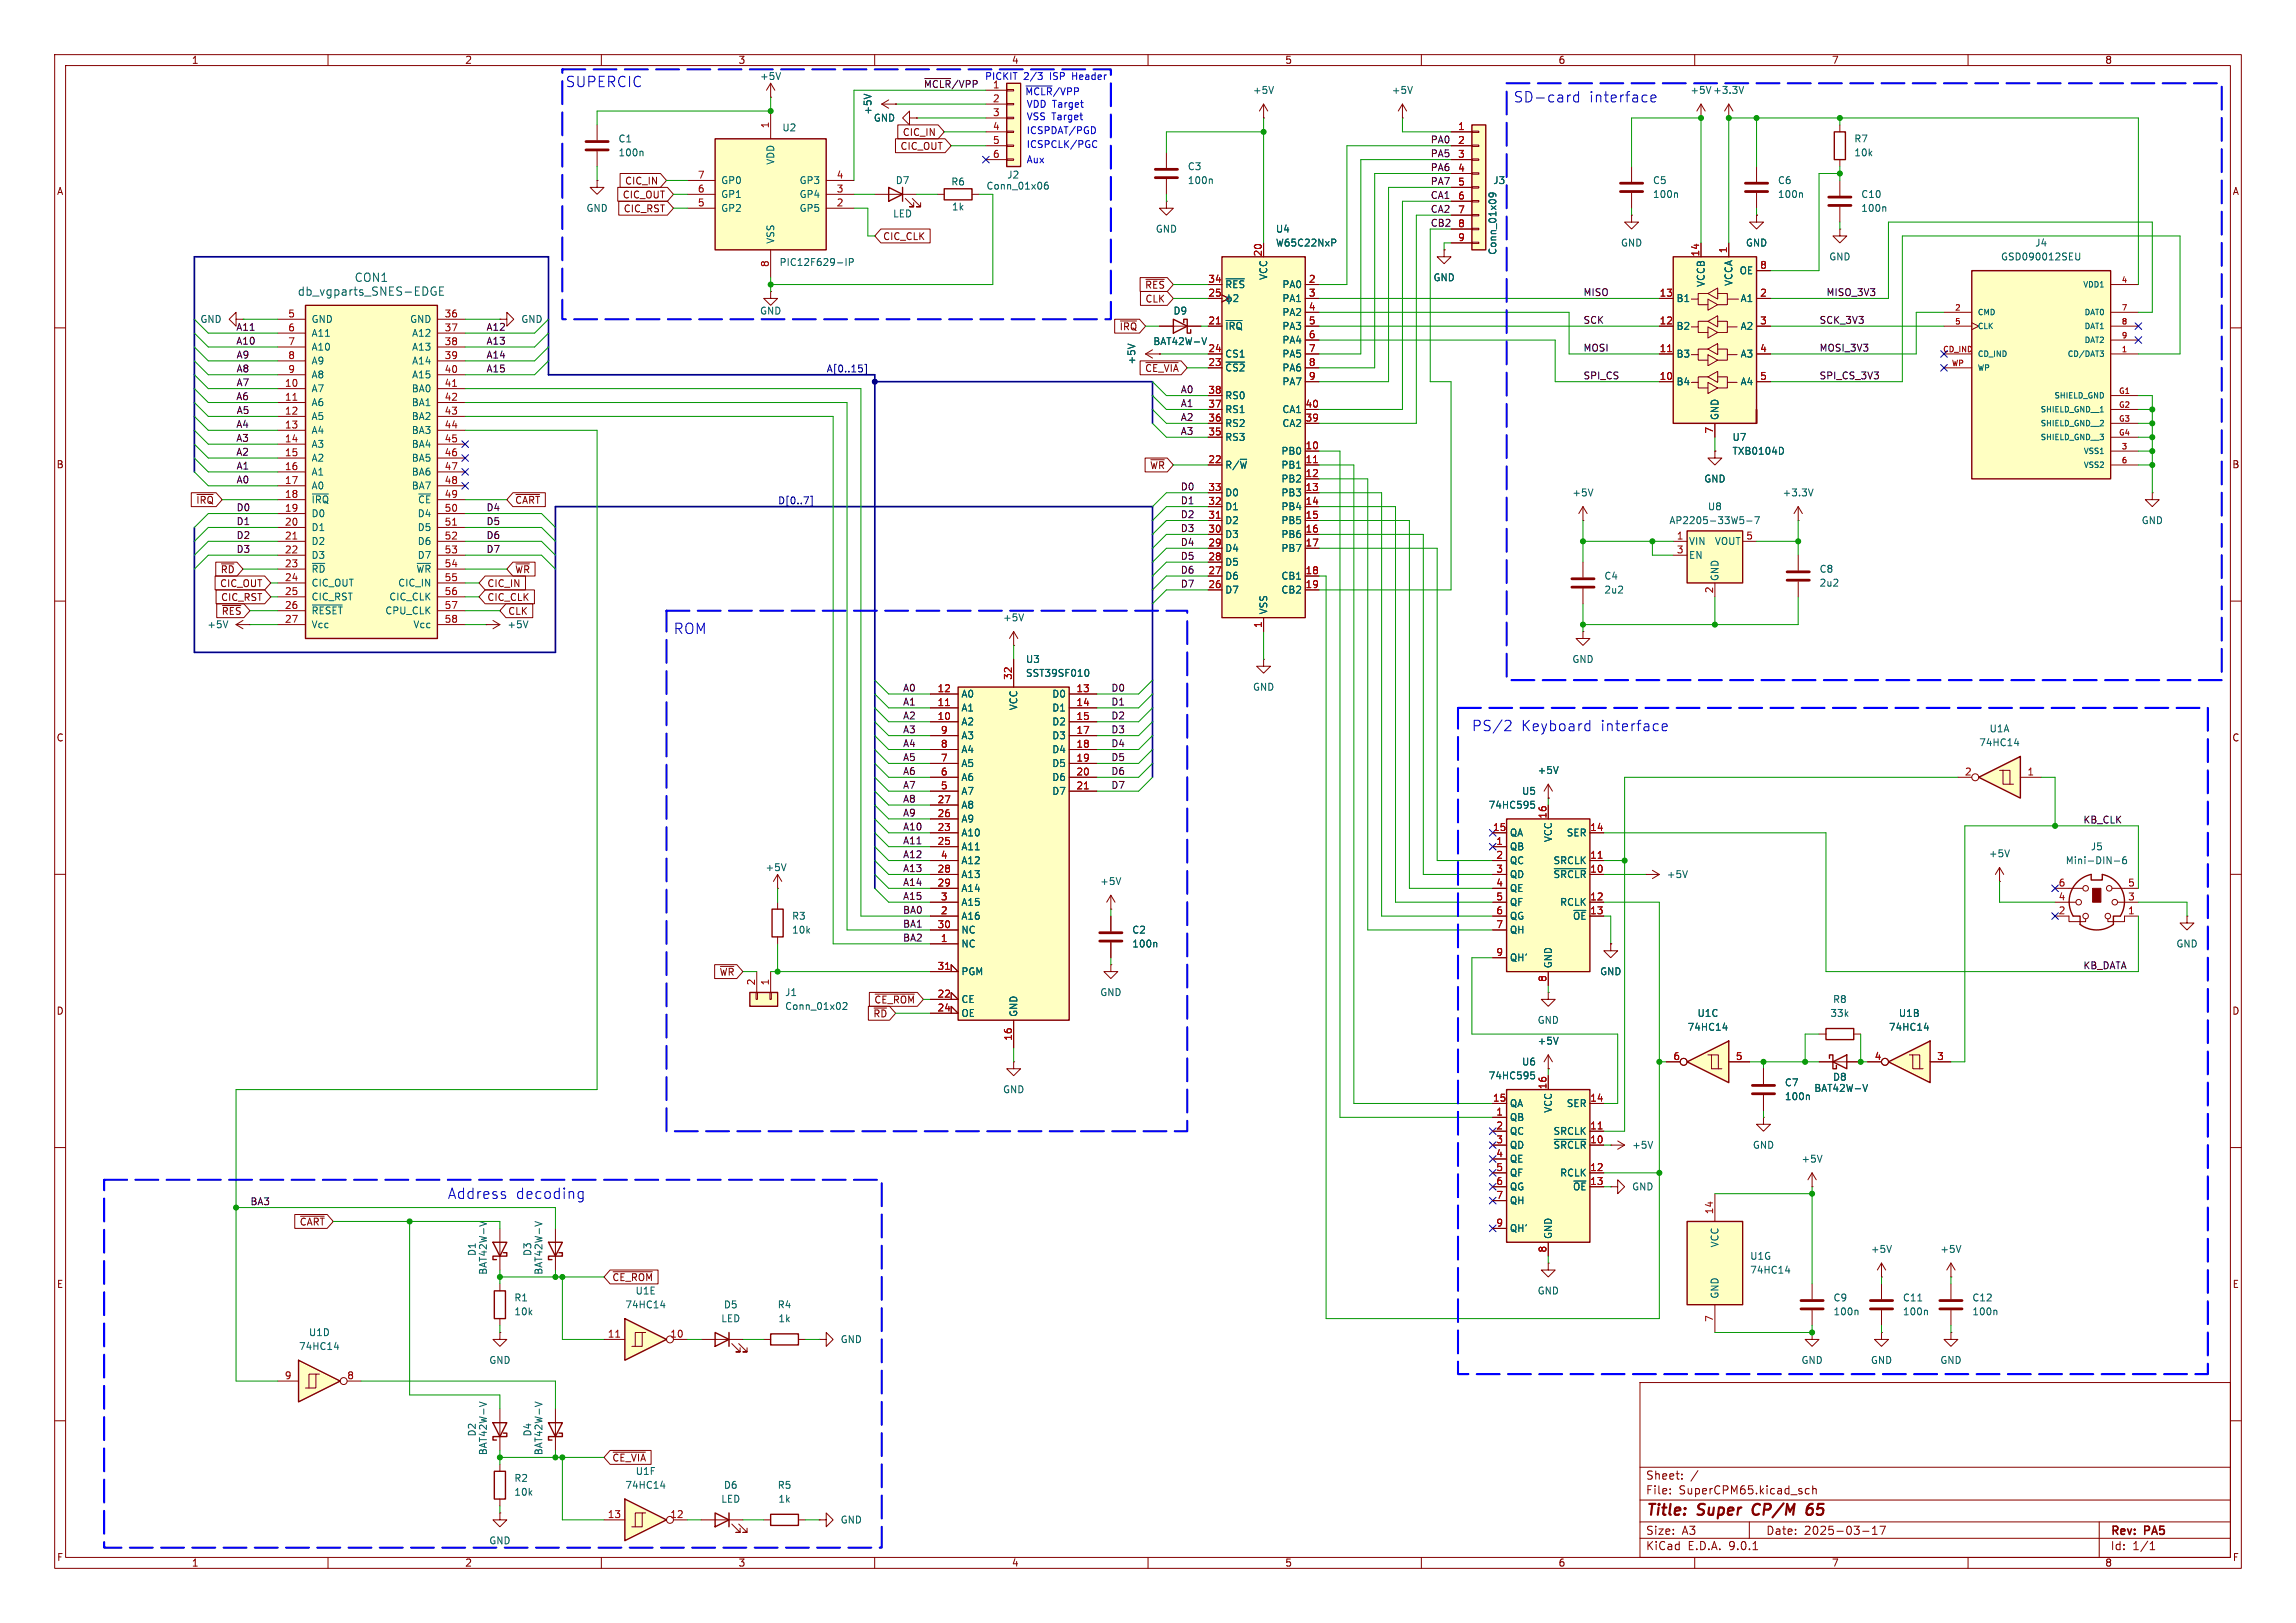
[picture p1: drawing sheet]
<svg xmlns="http://www.w3.org/2000/svg" width="420mm" height="297mm" viewBox="0 0 420 297" stroke-linecap="round" stroke-linejoin="round" font-family="sans-serif">
<defs><g id="words">
<g font-size="2.8" fill="#840000">
<text x="301" y="277.9">Title:</text>
<text x="310.6" y="277.9">Super</text>
<text x="321.4" y="277.9">CP/M</text>
<text x="332.2" y="277.9">65</text>
</g>
<g font-size="2.7" fill="#0000c2">
<text x="103.4" y="16.2">SUPERCIC</text>
<text x="276.8" y="19">SD-card</text>
<text x="290.7" y="19">interface</text>
<text x="123.2" y="116.2">ROM</text>
<text x="269.2" y="134">PS/2</text>
<text x="278.2" y="134">Keyboard</text>
<text x="292.8" y="134">interface</text>
<text x="81.8" y="219.6">Address</text>
<text x="94.3" y="219.6">decoding</text>
</g>
<g font-size="2.1" fill="#006464">
<text x="64.8" y="51.8">CON1</text>
<text x="54.4" y="54.3">db_vgparts_SNES-EDGE</text>
</g>
<g font-size="2.1" fill="#840000">
<text x="301" y="273.7">File:</text>
<text x="301" y="271">Sheet:</text>
<text x="307.1" y="273.7">SuperCPM65.kicad_sch</text>
<text x="301" y="281.1">Size:</text>
<text x="307.6" y="281.1">A3</text>
<text x="323" y="281.1">Date:</text>
<text x="330" y="281.1">2025-03-17</text>
<text x="386" y="281.3">Rev:</text>
<text x="392.4" y="281.3">PA5</text>
<text x="301" y="283.9">KiCad</text>
<text x="308.7" y="283.9">E.D.A.</text>
<text x="316.3" y="283.9">9.0.1</text>
<text x="386" y="283.9">Id:</text>
<text x="390.1" y="283.9">1/1</text>
</g>
<g font-size="1.8" fill="#840000">
<text x="35" y="11.9">1</text>
<text x="85" y="11.9">2</text>
<text x="135" y="11.9">3</text>
<text x="185" y="11.9">4</text>
<text x="235" y="11.9">5</text>
<text x="285" y="11.9">6</text>
<text x="335" y="11.9">7</text>
<text x="385" y="11.9">8</text>
<text x="164.6" y="27.6">CIC_OUT</text>
<text x="165" y="25.1">CIC_IN</text>
<text x="10.3" y="35.9">A</text>
<text x="114.2" y="34">CIC_IN</text>
<text x="408.3" y="35.9">A</text>
<text x="113.8" y="36.5">CIC_OUT</text>
<text x="114" y="39.1">CIC_RST</text>
<text x="161.4" y="44.1">CIC_CLK</text>
<text x="209.4" y="53">~{RES}</text>
<text x="209.4" y="55.6">CLK</text>
<text x="204.7" y="60.6">~{IRQ}</text>
<text x="209.4" y="68.3">~{CE_VIA}</text>
<text x="10.3" y="85.9">B</text>
<text x="210.3" y="86">~{WR}</text>
<text x="408.2" y="85.9">B</text>
<text x="35.8" y="92.4">~{IRQ}</text>
<text x="94.1" y="92.4">~{CART}</text>
<text x="40.2" y="107.6">CIC_OUT</text>
<text x="40.3" y="105.1">~{RD}</text>
<text x="89.1" y="107.6">CIC_IN</text>
<text x="94.1" y="105.1">~{WR}</text>
<text x="40.3" y="110.2">CIC_RST</text>
<text x="40.5" y="112.7">~{RES}</text>
<text x="89.1" y="110.2">CIC_CLK</text>
<text x="92.9" y="112.7">CLK</text>
<text x="10.3" y="135.9">C</text>
<text x="408.2" y="135.9">C</text>
<text x="131.5" y="178.8">~{WR}</text>
<text x="10.3" y="185.9">D</text>
<text x="159.8" y="183.8">~{CE_ROM}</text>
<text x="408.2" y="185.9">D</text>
<text x="159.7" y="186.4">~{RD}</text>
<text x="54.7" y="224.5">~{CART}</text>
<text x="10.3" y="235.9">E</text>
<text x="111.9" y="234.6">~{CE_ROM}</text>
<text x="408.3" y="235.9">E</text>
<text x="111.9" y="267.7">~{CE_VIA}</text>
<text x="10.3" y="285.9">F</text>
<text x="35" y="286.9">1</text>
<text x="85" y="286.9">2</text>
<text x="135" y="286.9">3</text>
<text x="185" y="286.9">4</text>
<text x="235" y="286.9">5</text>
<text x="285" y="286.9">6</text>
<text x="335" y="286.9">7</text>
<text x="385" y="286.9">8</text>
<text x="408.3" y="285.9">F</text>
</g>
<g font-size="1.8" fill="#006464">
<text x="138.9" y="14.8">+5V</text>
<text x="229.1" y="17.4">+5V</text>
<text x="254.5" y="17.4">+5V</text>
<text x="309.1" y="17.4">+5V +3.3V</text>
<text x="159.6" y="21.1" transform="rotate(-90 159.6 21.1)">+5V</text>
<text x="159.7" y="22.5">GND</text>
<text x="113" y="26.3">C1</text>
<text x="113" y="28.8">100n</text>
<text x="143" y="24.2">U2</text>
<text x="339.1" y="26.3">R7</text>
<text x="339.1" y="28.8">10k</text>
<text x="131.8" y="33.9">GP0</text>
<text x="141.8" y="30.2" transform="rotate(-90 141.8 30.2)">VDD</text>
<text x="146.2" y="33.9">GP3</text>
<text x="163.8" y="33.9">D7</text>
<text x="173.9" y="34.1">R6</text>
<text x="180.3" y="34.9">Conn_01x06</text>
<text x="184.2" y="32.9">J2</text>
<text x="217.2" y="31.3">C3</text>
<text x="217.2" y="33.9">100n</text>
<text x="273.1" y="33.9">J3</text>
<text x="302.3" y="33.9">C5</text>
<text x="325.1" y="33.9">C6</text>
<text x="107.2" y="39">GND</text>
<text x="131.8" y="36.4">GP1</text>
<text x="131.8" y="39">GP2</text>
<text x="146.2" y="36.4">GP4</text>
<text x="146.2" y="39">GP5</text>
<text x="163.3" y="40">LED</text>
<text x="174" y="38.7">1k</text>
<text x="302.3" y="36.4">100n</text>
<text x="325.1" y="36.4">100n</text>
<text x="340.4" y="39">100n</text>
<text x="340.4" y="36.4">C10</text>
<text x="141.8" y="44.7" transform="rotate(-90 141.8 44.7)">VSS</text>
<text x="211.3" y="42.8">GND</text>
<text x="233.3" y="42.8">U4</text>
<text x="233.3" y="45.3">W65C22NxP</text>
<text x="273.9" y="46.7" transform="rotate(-90 273.9 46.7)">Conn_01x09</text>
<text x="296.4" y="45.3">GND</text>
<text x="319.3" y="45.3">GND</text>
<text x="334.5" y="47.9">GND</text>
<text x="365.9" y="47.9">GSD090012SEU</text>
<text x="372.2" y="45.3">J4</text>
<text x="142.5" y="48.9">PIC12F629-IP</text>
<text x="224" y="52.9">~{RES}</text>
<text x="232" y="51.3" transform="rotate(-90 232 51.3)">VCC</text>
<text x="234.5" y="52.9">PA0</text>
<text x="262.1" y="51.7">GND</text>
<text x="312" y="52.6" transform="rotate(-90 312 52.6)">VCCB</text>
<text x="317.1" y="52.4" transform="rotate(-90 317.1 52.4)">VCCA</text>
<text x="318.1" y="50.4">OE</text>
<text x="36.6" y="59.3">GND</text>
<text x="56.9" y="59.3">GND</text>
<text x="74.9" y="59.3">GND</text>
<text x="95.3" y="59.3">GND</text>
<text x="138.9" y="57.8">GND</text>
<text x="214.6" y="57.8">D9</text>
<text x="234.5" y="55.5">PA1</text>
<text x="234.5" y="58">PA2</text>
<text x="306.6" y="55.5">B1</text>
<text x="318.3" y="55.5">A1</text>
<text x="56.9" y="61.8">A11</text>
<text x="56.9" y="64.4">A10</text>
<text x="75.3" y="61.8">A12</text>
<text x="75.3" y="64.4">A13</text>
<text x="210.9" y="63.3">BAT42W-V</text>
<text x="224" y="60.6">~{IRQ}</text>
<text x="224" y="65.6">CS1</text>
<text x="234.5" y="60.6">PA3</text>
<text x="234.5" y="63.1">PA4</text>
<text x="234.5" y="65.6">PA5</text>
<text x="306.6" y="60.6">B2</text>
<text x="306.6" y="65.6">B3</text>
<text x="318.3" y="60.6">A2</text>
<text x="318.3" y="65.6">A3</text>
<text x="56.9" y="66.9">A9</text>
<text x="56.9" y="69.4">A8</text>
<text x="56.9" y="72">A7</text>
<text x="75.2" y="72">BA0</text>
<text x="75.3" y="66.9">A14</text>
<text x="75.3" y="69.4">A15</text>
<text x="207.9" y="66.8" transform="rotate(-90 207.9 66.8)">+5V</text>
<text x="224" y="68.2">~{CS2}</text>
<text x="234.5" y="68.2">PA6</text>
<text x="234.5" y="70.7">PA7</text>
<text x="306.6" y="70.7">B4</text>
<text x="318.3" y="70.7">A4</text>
<text x="56.9" y="74.5">A6</text>
<text x="56.9" y="77.1">A5</text>
<text x="75.2" y="74.5">BA1</text>
<text x="75.2" y="77.1">BA2</text>
<text x="224" y="73.3">RS0</text>
<text x="224" y="75.8">RS1</text>
<text x="234.5" y="75.8">CA1</text>
<text x="314.6" y="77" transform="rotate(-90 314.6 77)">GND</text>
<text x="56.9" y="79.6">A4</text>
<text x="56.9" y="82.1">A3</text>
<text x="75.2" y="79.6">BA3</text>
<text x="75.2" y="82.1">BA4</text>
<text x="224" y="78.3">RS2</text>
<text x="224" y="80.9">RS3</text>
<text x="234.3" y="83.4">PB0</text>
<text x="234.5" y="78.3">CA2</text>
<text x="316.8" y="83.4">TXB0104D</text>
<text x="316.8" y="80.9">U7</text>
<text x="56.9" y="84.7">A2</text>
<text x="56.9" y="87.2">A1</text>
<text x="56.9" y="89.8">A0</text>
<text x="75.2" y="84.7">BA5</text>
<text x="75.2" y="87.2">BA6</text>
<text x="75.2" y="89.8">BA7</text>
<text x="224" y="86">R/~{W}</text>
<text x="234.3" y="86">PB1</text>
<text x="234.3" y="88.5">PB2</text>
<text x="311.7" y="88.5">GND</text>
<text x="56.9" y="92.3">~{IRQ}</text>
<text x="56.9" y="94.8">D0</text>
<text x="76.3" y="94.8">D4</text>
<text x="76.4" y="92.3">~{CE}</text>
<text x="224" y="91">D0</text>
<text x="224" y="93.6">D1</text>
<text x="234.3" y="91">PB3</text>
<text x="234.3" y="93.6">PB4</text>
<text x="287.5" y="91">+5V</text>
<text x="312.3" y="93.6">U8</text>
<text x="326" y="91">+3.3V</text>
<text x="56.9" y="97.4">D1</text>
<text x="56.9" y="99.9">D2</text>
<text x="76.3" y="97.4">D5</text>
<text x="76.3" y="99.9">D6</text>
<text x="224" y="96.1">D2</text>
<text x="224" y="98.7">D3</text>
<text x="224" y="101.2">D4</text>
<text x="234.3" y="96.1">PB5</text>
<text x="234.3" y="98.7">PB6</text>
<text x="234.3" y="101.2">PB7</text>
<text x="305.3" y="96.1">AP2205-33W5-7</text>
<text x="308.9" y="99.9">VIN</text>
<text x="313.6" y="99.9">VOUT</text>
<text x="391.7" y="96.1">GND</text>
<text x="56.9" y="102.5">D3</text>
<text x="56.9" y="105">~{RD}</text>
<text x="56.9" y="107.5">CIC_OUT</text>
<text x="72.7" y="107.5">CIC_IN</text>
<text x="76.1" y="105">~{WR}</text>
<text x="76.3" y="102.5">D7</text>
<text x="224" y="103.7">D5</text>
<text x="224" y="106.3">D6</text>
<text x="234.3" y="106.3">CB1</text>
<text x="293.4" y="106.3">C4</text>
<text x="308.9" y="102.5">EN</text>
<text x="314.6" y="106.4" transform="rotate(-90 314.6 106.4)">GND</text>
<text x="332.7" y="105">C8</text>
<text x="332.7" y="107.5">2u2</text>
<text x="56.9" y="110.1">CIC_RST</text>
<text x="56.9" y="112.6">~{RESET}</text>
<text x="70.4" y="112.6">CPU_CLK</text>
<text x="71.1" y="110.1">CIC_CLK</text>
<text x="183.4" y="113.9">+5V</text>
<text x="224" y="108.8">D7</text>
<text x="232" y="112.5" transform="rotate(-90 232 112.5)">VSS</text>
<text x="234.3" y="108.8">CB2</text>
<text x="293.4" y="108.8">2u2</text>
<text x="37.8" y="115.2">+5V</text>
<text x="56.9" y="115.2">Vcc</text>
<text x="75.5" y="115.2">Vcc</text>
<text x="92.7" y="115.2">+5V</text>
<text x="187.6" y="121.5">U3</text>
<text x="187.6" y="124.1">SST39SF010</text>
<text x="287.5" y="121.5">GND</text>
<text x="175.8" y="127.9">A0</text>
<text x="175.8" y="130.4">A1</text>
<text x="186.3" y="130.1" transform="rotate(-90 186.3 130.1)">VCC</text>
<text x="192.4" y="127.9">D0</text>
<text x="192.4" y="130.4">D1</text>
<text x="229.1" y="126.6">GND</text>
<text x="175.8" y="132.9">A2</text>
<text x="175.8" y="135.5">A3</text>
<text x="192.4" y="132.9">D2</text>
<text x="192.4" y="135.5">D3</text>
<text x="361.9" y="136.8">74HC14</text>
<text x="363.8" y="134.2">U1A</text>
<text x="175.8" y="138">A4</text>
<text x="175.8" y="140.6">A5</text>
<text x="175.8" y="143.1">A6</text>
<text x="192.4" y="138">D4</text>
<text x="192.4" y="140.6">D5</text>
<text x="192.4" y="143.1">D6</text>
<text x="281.2" y="141.8">+5V</text>
<text x="175.8" y="145.6">A7</text>
<text x="175.8" y="148.2">A8</text>
<text x="192.4" y="145.6">D7</text>
<text x="272.2" y="148.2">74HC595</text>
<text x="278.3" y="145.6">U5</text>
<text x="175.8" y="150.7">A9</text>
<text x="175.8" y="153.3">A10</text>
<text x="175.8" y="155.8">A11</text>
<text x="276.1" y="153.3">QA</text>
<text x="276.1" y="155.8">QB</text>
<text x="284.1" y="154.2" transform="rotate(-90 284.1 154.2)">VCC</text>
<text x="286.5" y="153.3">SER</text>
<text x="382.4" y="155.8">J5</text>
<text x="139.9" y="159.6">+5V</text>
<text x="175.8" y="158.3">A12</text>
<text x="175.8" y="160.9">A13</text>
<text x="276.1" y="158.3">QC</text>
<text x="276.1" y="160.9">QD</text>
<text x="284.1" y="158.3">SRCLK</text>
<text x="284.1" y="160.9">~{SRCLR}</text>
<text x="304.8" y="160.9">+5V</text>
<text x="363.7" y="157.1">+5V</text>
<text x="377.8" y="158.3">Mini-DIN-6</text>
<text x="175.8" y="163.4">A14</text>
<text x="175.8" y="166">A15</text>
<text x="201.2" y="162.2">+5V</text>
<text x="276.1" y="163.4">QE</text>
<text x="276.1" y="166">QF</text>
<text x="285.3" y="166">RCLK</text>
<text x="144.8" y="168.5">R3</text>
<text x="144.8" y="171">10k</text>
<text x="175.8" y="168.5">A16</text>
<text x="175.8" y="171">NC</text>
<text x="175.8" y="173.6">NC</text>
<text x="207" y="171">C2</text>
<text x="207" y="173.6">100n</text>
<text x="276.1" y="168.5">QG</text>
<text x="276.1" y="171">QH</text>
<text x="287.6" y="168.5">~{OE}</text>
<text x="398" y="173.6">GND</text>
<text x="175.8" y="178.7">PGM</text>
<text x="276.1" y="176.1">QH'</text>
<text x="284.1" y="177.3" transform="rotate(-90 284.1 177.3)">GND</text>
<text x="292.6" y="178.7">GND</text>
<text x="143.5" y="182.5">J1</text>
<text x="143.5" y="185">Conn_01x02</text>
<text x="175.8" y="183.7">CE</text>
<text x="201.2" y="182.5">GND</text>
<text x="335.2" y="183.7">R8</text>
<text x="175.8" y="186.3">OE</text>
<text x="186.3" y="186.2" transform="rotate(-90 186.3 186.2)">GND</text>
<text x="281.2" y="187.6">GND</text>
<text x="281.2" y="191.4">+5V</text>
<text x="308.6" y="188.8">74HC14</text>
<text x="310.4" y="186.3">U1C</text>
<text x="334.7" y="186.3">33k</text>
<text x="345.4" y="188.8">74HC14</text>
<text x="347.2" y="186.3">U1B</text>
<text x="272.2" y="197.7">74HC595</text>
<text x="278.3" y="195.2">U6</text>
<text x="335.2" y="198">D8</text>
<text x="183.4" y="200.3">GND</text>
<text x="276.1" y="202.8">QA</text>
<text x="284.1" y="203.7" transform="rotate(-90 284.1 203.7)">VCC</text>
<text x="286.5" y="202.8">SER</text>
<text x="326.4" y="199">C7</text>
<text x="326.4" y="201.5">100n</text>
<text x="331.8" y="200">BAT42W-V</text>
<text x="276.1" y="205.3">QB</text>
<text x="276.1" y="207.9">QC</text>
<text x="284.1" y="207.9">SRCLK</text>
<text x="276.1" y="210.4">QD</text>
<text x="276.1" y="213">QE</text>
<text x="276.1" y="215.5">QF</text>
<text x="284.1" y="210.4">~{SRCLR}</text>
<text x="285.3" y="215.5">RCLK</text>
<text x="298.5" y="210.4">+5V</text>
<text x="320.5" y="210.4">GND</text>
<text x="329.4" y="213">+5V</text>
<text x="276.1" y="218">QG</text>
<text x="276.1" y="220.6">QH</text>
<text x="287.6" y="218">~{OE}</text>
<text x="298.5" y="218">GND</text>
<text x="276.1" y="225.7">QH'</text>
<text x="284.1" y="226.8" transform="rotate(-90 284.1 226.8)">GND</text>
<text x="87.2" y="229.9" transform="rotate(-90 87.2 229.9)">D1</text>
<text x="89.3" y="233.4" transform="rotate(-90 89.3 233.4)">BAT42W-V</text>
<text x="97.4" y="229.9" transform="rotate(-90 97.4 229.9)">D3</text>
<text x="99.4" y="233.4" transform="rotate(-90 99.4 233.4)">BAT42W-V</text>
<text x="314.6" y="228.4" transform="rotate(-90 314.6 228.4)">VCC</text>
<text x="320" y="233.3">74HC14</text>
<text x="320" y="230.7">U1G</text>
<text x="342.1" y="229.5">+5V</text>
<text x="354.8" y="229.5">+5V</text>
<text x="94" y="238.4">R1</text>
<text x="114.3" y="239.6">74HC14</text>
<text x="116.2" y="237.1">U1E</text>
<text x="132.3" y="239.6">D5</text>
<text x="142.2" y="239.6">R4</text>
<text x="281.2" y="237.1">GND</text>
<text x="314.6" y="237.7" transform="rotate(-90 314.6 237.7)">GND</text>
<text x="335.3" y="238.4">C9</text>
<text x="348" y="238.4">C11</text>
<text x="360.7" y="238.4">C12</text>
<text x="56.4" y="244.7">U1D</text>
<text x="94" y="240.9">10k</text>
<text x="131.8" y="242.2">LED</text>
<text x="142.3" y="242.2">1k</text>
<text x="153.7" y="246">GND</text>
<text x="335.3" y="240.9">100n</text>
<text x="348" y="240.9">100n</text>
<text x="360.7" y="240.9">100n</text>
<text x="54.6" y="247.2">74HC14</text>
<text x="89.4" y="249.8">GND</text>
<text x="329.4" y="249.8">GND</text>
<text x="342.1" y="249.8">GND</text>
<text x="354.8" y="249.8">GND</text>
<text x="87.2" y="263" transform="rotate(-90 87.2 263)">D2</text>
<text x="97.4" y="263" transform="rotate(-90 97.4 263)">D4</text>
<text x="89.3" y="266.4" transform="rotate(-90 89.3 266.4)">BAT42W-V</text>
<text x="99.4" y="266.4" transform="rotate(-90 99.4 266.4)">BAT42W-V</text>
<text x="94" y="271.4">R2</text>
<text x="94" y="273.9">10k</text>
<text x="114.3" y="272.6">74HC14</text>
<text x="116.2" y="270.1">U1F</text>
<text x="131.8" y="275.2">LED</text>
<text x="132.3" y="272.6">D6</text>
<text x="142.2" y="272.6">R5</text>
<text x="142.3" y="275.2">1k</text>
<text x="153.7" y="279">GND</text>
<text x="89.4" y="282.8">GND</text>
</g>
<g font-size="1.8" fill="#0f0f0f">
<text x="168.9" y="16.2">~{MCLR}/VPP</text>
<text x="261.6" y="28.9">PA5</text>
<text x="261.6" y="26.3">PA0</text>
<text x="261.6" y="31.4">PA6</text>
<text x="261.6" y="33.9">PA7</text>
<text x="261.6" y="39">CA2</text>
<text x="261.6" y="36.5">CA1</text>
<text x="261.6" y="41.6">CB2</text>
<text x="289.6" y="59.3">SCK</text>
<text x="289.6" y="54.3">MISO</text>
<text x="332.7" y="59.3">SCK_3V3</text>
<text x="334" y="54.3">MISO_3V3</text>
<text x="43.1" y="63.2">A10</text>
<text x="43.1" y="60.6">A11</text>
<text x="43.2" y="65.7">A9</text>
<text x="88.9" y="60.6">A12</text>
<text x="88.9" y="63.2">A13</text>
<text x="88.9" y="65.7">A14</text>
<text x="289.6" y="64.4">MOSI</text>
<text x="332.7" y="64.4">MOSI_3V3</text>
<text x="43.2" y="68.2">A8</text>
<text x="43.2" y="70.8">A7</text>
<text x="88.9" y="68.2">A15</text>
<text x="289.6" y="69.5">SPI_CS</text>
<text x="332.7" y="69.5">SPI_CS_3V3</text>
<text x="43.1" y="73.3">A6</text>
<text x="43.2" y="75.9">A5</text>
<text x="215.9" y="77.1">A2</text>
<text x="215.9" y="74.6">A1</text>
<text x="215.9" y="72">A0</text>
<text x="43.1" y="83.5">A2</text>
<text x="43.1" y="80.9">A3</text>
<text x="43.1" y="78.4">A4</text>
<text x="215.9" y="79.7">A3</text>
<text x="43.2" y="88.6">A0</text>
<text x="43.2" y="86">A1</text>
<text x="215.9" y="89.8">D0</text>
<text x="43.2" y="93.6">D0</text>
<text x="88.9" y="93.6">D4</text>
<text x="215.9" y="94.9">D2</text>
<text x="215.9" y="92.4">D1</text>
<text x="43.2" y="98.7">D2</text>
<text x="43.2" y="101.3">D3</text>
<text x="43.2" y="96.2">D1</text>
<text x="88.9" y="98.7">D6</text>
<text x="88.9" y="96.2">D5</text>
<text x="88.9" y="101.3">D7</text>
<text x="215.9" y="100">D4</text>
<text x="215.9" y="97.4">D3</text>
<text x="215.9" y="102.5">D5</text>
<text x="215.9" y="107.6">D7</text>
<text x="215.9" y="105.1">D6</text>
<text x="165.1" y="131.7">A2</text>
<text x="165.1" y="129.2">A1</text>
<text x="165.1" y="126.7">A0</text>
<text x="203.2" y="129.2">D1</text>
<text x="203.2" y="131.7">D2</text>
<text x="203.2" y="126.7">D0</text>
<text x="165.1" y="136.8">A4</text>
<text x="165.1" y="134.3">A3</text>
<text x="203.2" y="136.8">D4</text>
<text x="203.2" y="134.3">D3</text>
<text x="165.1" y="139.4">A5</text>
<text x="165.1" y="141.9">A6</text>
<text x="203.2" y="141.9">D6</text>
<text x="203.2" y="139.4">D5</text>
<text x="165.1" y="149.5">A9</text>
<text x="165.1" y="147">A8</text>
<text x="165.1" y="144.4">A7</text>
<text x="203.2" y="144.4">D7</text>
<text x="165.1" y="154.6">A11</text>
<text x="165.1" y="152.1">A10</text>
<text x="381" y="150.8">KB_CLK</text>
<text x="165.1" y="159.7">A13</text>
<text x="165.1" y="157.1">A12</text>
<text x="165.1" y="167.3">BA0</text>
<text x="165.1" y="164.8">A15</text>
<text x="165.1" y="162.2">A14</text>
<text x="165.1" y="169.8">BA1</text>
<text x="165.1" y="172.4">BA2</text>
<text x="381" y="177.5">KB_DATA</text>
<text x="45.7" y="220.6">BA3</text>
</g>
<g font-size="1.8" fill="#0000c2">
<text x="180.1" y="14.8">PICKIT</text>
<text x="181.5" y="16.3">1</text>
<text x="187.2" y="14.8">2/3</text>
<text x="187.5" y="17.6">~{MCLR}/VPP</text>
<text x="192.2" y="14.8">ISP</text>
<text x="196.4" y="14.8">Header</text>
<text x="187.7" y="19.9">VDD Target</text>
<text x="187.7" y="22.2">VSS Target</text>
<text x="187.7" y="27.3">ICSPCLK/PGC</text>
<text x="187.7" y="24.7">ICSPDAT/PGD</text>
<text x="187.7" y="30.1">Aux</text>
</g>
<g font-size="1.8" fill="#a90000">
<text x="140.7" y="23.6" transform="rotate(-90 140.7 23.6)">1</text>
<text x="181.5" y="18.8">2</text>
<text x="181.5" y="21.3">3</text>
<text x="181.5" y="23.9">4</text>
<text x="266.6" y="23.9">1</text>
<text x="181.5" y="26.4">5</text>
<text x="181.5" y="29">6</text>
<text x="266.6" y="26.4">2</text>
<text x="266.6" y="29">3</text>
<text x="127.6" y="32.8">7</text>
<text x="127.6" y="35.3">6</text>
<text x="153" y="32.8">4</text>
<text x="153" y="35.3">3</text>
<text x="266.6" y="31.5">4</text>
<text x="266.6" y="34">5</text>
<text x="127.6" y="37.8">5</text>
<text x="153" y="37.8">2</text>
<text x="266.6" y="36.6">6</text>
<text x="266.6" y="39.1">7</text>
<text x="266.6" y="41.7">8</text>
<text x="230.9" y="47" transform="rotate(-90 230.9 47)">20</text>
<text x="266.6" y="44.2">9</text>
<text x="310.9" y="47" transform="rotate(-90 310.9 47)">14</text>
<text x="316" y="46.4" transform="rotate(-90 316 46.4)">1</text>
<text x="140.7" y="49" transform="rotate(-90 140.7 49)">8</text>
<text x="220.9" y="51.8">34</text>
<text x="239.3" y="51.8">2</text>
<text x="321.9" y="49.3">8</text>
<text x="52.6" y="58.2">5</text>
<text x="81.2" y="58.2">36</text>
<text x="220.9" y="54.4">25</text>
<text x="220.9" y="59.4">21</text>
<text x="239.3" y="54.4">3</text>
<text x="239.3" y="56.9">4</text>
<text x="239.3" y="59.4">5</text>
<text x="303.5" y="54.4">13</text>
<text x="303.5" y="59.4">12</text>
<text x="321.9" y="54.4">2</text>
<text x="321.9" y="59.4">3</text>
<text x="52.6" y="60.7">6</text>
<text x="52.6" y="63.2">7</text>
<text x="52.6" y="65.8">8</text>
<text x="81.2" y="60.7">37</text>
<text x="81.2" y="63.2">38</text>
<text x="81.2" y="65.8">39</text>
<text x="220.9" y="64.5">24</text>
<text x="239.3" y="62">6</text>
<text x="239.3" y="64.5">7</text>
<text x="303.5" y="64.5">11</text>
<text x="321.9" y="64.5">4</text>
<text x="52" y="70.9">10</text>
<text x="52.6" y="68.3">9</text>
<text x="81.2" y="68.3">40</text>
<text x="81.2" y="70.9">41</text>
<text x="220.9" y="67.1">23</text>
<text x="239.3" y="67.1">8</text>
<text x="239.3" y="69.6">9</text>
<text x="303.5" y="69.6">10</text>
<text x="321.9" y="69.6">5</text>
<text x="52" y="73.4">11</text>
<text x="52" y="75.9">12</text>
<text x="81.2" y="73.4">42</text>
<text x="81.2" y="75.9">43</text>
<text x="220.9" y="72.1">38</text>
<text x="220.9" y="74.7">37</text>
<text x="220.9" y="77.2">36</text>
<text x="238.7" y="74.7">40</text>
<text x="238.7" y="77.2">39</text>
<text x="52" y="78.5">13</text>
<text x="52" y="81">14</text>
<text x="52" y="83.6">15</text>
<text x="81.2" y="78.5">44</text>
<text x="81.2" y="81">45</text>
<text x="81.2" y="83.6">46</text>
<text x="220.9" y="79.8">35</text>
<text x="238.7" y="82.3">10</text>
<text x="313.4" y="79.4" transform="rotate(-90 313.4 79.4)">7</text>
<text x="52" y="86.1">16</text>
<text x="52" y="88.6">17</text>
<text x="81.2" y="86.1">47</text>
<text x="81.2" y="88.6">48</text>
<text x="220.9" y="84.8">22</text>
<text x="220.9" y="89.9">33</text>
<text x="238.7" y="84.8">11</text>
<text x="238.7" y="87.4">12</text>
<text x="238.7" y="89.9">13</text>
<text x="52" y="91.2">18</text>
<text x="52" y="93.7">19</text>
<text x="81.2" y="91.2">49</text>
<text x="81.2" y="93.7">50</text>
<text x="220.9" y="92.5">32</text>
<text x="220.9" y="95">31</text>
<text x="238.7" y="92.5">14</text>
<text x="238.7" y="95">15</text>
<text x="52" y="96.3">20</text>
<text x="52" y="98.8">21</text>
<text x="52" y="101.3">22</text>
<text x="81.2" y="96.3">51</text>
<text x="81.2" y="98.8">52</text>
<text x="81.2" y="101.3">53</text>
<text x="220.9" y="97.5">30</text>
<text x="220.9" y="100.1">29</text>
<text x="238.7" y="97.5">16</text>
<text x="238.7" y="100.1">17</text>
<text x="306.6" y="98.8">1</text>
<text x="306.6" y="101.3">3</text>
<text x="319.3" y="98.8">5</text>
<text x="52" y="103.9">23</text>
<text x="52" y="106.4">24</text>
<text x="81.2" y="103.9">54</text>
<text x="81.2" y="106.4">55</text>
<text x="220.9" y="102.6">28</text>
<text x="220.9" y="105.2">27</text>
<text x="220.9" y="107.7">26</text>
<text x="238.7" y="105.2">18</text>
<text x="238.7" y="107.7">19</text>
<text x="52" y="109">25</text>
<text x="52" y="111.5">26</text>
<text x="81.2" y="109">56</text>
<text x="81.2" y="111.5">57</text>
<text x="313.4" y="108.7" transform="rotate(-90 313.4 108.7)">2</text>
<text x="52" y="114">27</text>
<text x="81.2" y="114">58</text>
<text x="230.9" y="115" transform="rotate(-90 230.9 115)">1</text>
<text x="185.2" y="124.5" transform="rotate(-90 185.2 124.5)">32</text>
<text x="171.4" y="126.7">12</text>
<text x="171.4" y="129.3">11</text>
<text x="171.4" y="131.8">10</text>
<text x="196.8" y="126.7">13</text>
<text x="196.8" y="129.3">14</text>
<text x="196.8" y="131.8">15</text>
<text x="172" y="134.4">9</text>
<text x="172" y="136.9">8</text>
<text x="196.8" y="134.4">17</text>
<text x="196.8" y="136.9">18</text>
<text x="172" y="139.4">7</text>
<text x="172" y="142">6</text>
<text x="196.8" y="139.4">19</text>
<text x="196.8" y="142">20</text>
<text x="359.3" y="142">2</text>
<text x="370.8" y="142">1</text>
<text x="171.4" y="147.1">27</text>
<text x="171.4" y="149.6">26</text>
<text x="172" y="144.5">5</text>
<text x="196.8" y="144.5">21</text>
<text x="283" y="149.9" transform="rotate(-90 283 149.9)">16</text>
<text x="171.4" y="152.1">23</text>
<text x="171.4" y="154.7">25</text>
<text x="273" y="152.1">15</text>
<text x="273.6" y="154.7">1</text>
<text x="290.8" y="152.1">14</text>
<text x="171.4" y="159.8">28</text>
<text x="172" y="157.2">4</text>
<text x="273.6" y="157.2">2</text>
<text x="273.6" y="159.8">3</text>
<text x="290.8" y="157.2">11</text>
<text x="290.8" y="159.8">10</text>
<text x="171.4" y="162.3">29</text>
<text x="172" y="164.8">3</text>
<text x="172" y="167.4">2</text>
<text x="273.6" y="162.3">4</text>
<text x="273.6" y="164.8">5</text>
<text x="273.6" y="167.4">6</text>
<text x="290.8" y="164.8">12</text>
<text x="290.8" y="167.4">13</text>
<text x="376.5" y="162.3">6</text>
<text x="376.5" y="164.8">4</text>
<text x="376.5" y="167.4">2</text>
<text x="389.2" y="162.3">5</text>
<text x="389.2" y="164.8">3</text>
<text x="389.2" y="167.4">1</text>
<text x="171.4" y="169.9">30</text>
<text x="172" y="172.5">1</text>
<text x="273.6" y="169.9">7</text>
<text x="171.4" y="177.5">31</text>
<text x="273.6" y="175">9</text>
<text x="283" y="179.8" transform="rotate(-90 283 179.8)">8</text>
<text x="138.2" y="180.4" transform="rotate(-90 138.2 180.4)">2</text>
<text x="140.7" y="180.4" transform="rotate(-90 140.7 180.4)">1</text>
<text x="171.4" y="182.6">22</text>
<text x="171.4" y="185.2">24</text>
<text x="185.2" y="190.5" transform="rotate(-90 185.2 190.5)">16</text>
<text x="306" y="194.1">6</text>
<text x="317.4" y="194.1">5</text>
<text x="342.8" y="194.1">4</text>
<text x="354.3" y="194.1">3</text>
<text x="273" y="201.7">15</text>
<text x="283" y="199.4" transform="rotate(-90 283 199.4)">16</text>
<text x="290.8" y="201.7">14</text>
<text x="273.6" y="204.2">1</text>
<text x="273.6" y="206.8">2</text>
<text x="273.6" y="209.3">3</text>
<text x="290.8" y="206.8">11</text>
<text x="290.8" y="209.3">10</text>
<text x="273.6" y="211.8">4</text>
<text x="273.6" y="214.4">5</text>
<text x="290.8" y="214.4">12</text>
<text x="273.6" y="216.9">6</text>
<text x="273.6" y="219.5">7</text>
<text x="290.8" y="216.9">13</text>
<text x="273.6" y="224.5">9</text>
<text x="313.4" y="222.3" transform="rotate(-90 313.4 222.3)">14</text>
<text x="283" y="229.3" transform="rotate(-90 283 229.3)">8</text>
<text x="111.1" y="244.9">11</text>
<text x="122.5" y="244.9">10</text>
<text x="313.4" y="242" transform="rotate(-90 313.4 242)">7</text>
<text x="52" y="252.5">9</text>
<text x="63.4" y="252.5">8</text>
<text x="111.1" y="277.9">13</text>
<text x="122.5" y="277.9">12</text>
</g>
<g font-size="1.8" fill="#000084">
<text x="151.1" y="68.2">A[0..15]</text>
<text x="142.2" y="92.4">D[0..7]</text>
</g>
<g font-size="1.4" fill="#006464">
<text x="380.9" y="52.8">VDD1</text>
<text x="361.7" y="57.9">CMD</text>
<text x="381.2" y="57.9">DAT0</text>
<text x="361.7" y="60.4">CLK</text>
<text x="361.7" y="65.5">CD_IND</text>
<text x="378.1" y="65.5">CD/DAT3</text>
<text x="381.2" y="60.4">DAT1</text>
<text x="381.2" y="63">DAT2</text>
<text x="361.7" y="68">WP</text>
<text x="373.2" y="75.7">SHIELD_GND__1</text>
<text x="375.7" y="73.1">SHIELD_GND</text>
<text x="373.2" y="78.2">SHIELD_GND__2</text>
<text x="373.2" y="80.7">SHIELD_GND__3</text>
<text x="381" y="83.3">VSS1</text>
<text x="381" y="85.8">VSS2</text>
</g>
<g font-size="1.4" fill="#a90000">
<text x="388" y="51.8">4</text>
<text x="357.5" y="56.9">2</text>
<text x="357.5" y="59.4">5</text>
<text x="388" y="56.9">7</text>
<text x="388" y="59.4">8</text>
<text x="355.3" y="64.5">CD_IND</text>
<text x="388" y="62">9</text>
<text x="388" y="64.5">1</text>
<text x="356.9" y="67.1">WP</text>
<text x="387.5" y="72.1">G1</text>
<text x="387.5" y="74.7">G2</text>
<text x="387.5" y="77.2">G3</text>
<text x="387.5" y="79.8">G4</text>
<text x="388" y="82.3">3</text>
<text x="388" y="84.8">6</text>
</g>
</g></defs>
<g fill="none" stroke="#840000" stroke-width=".18">
<path d="M10 10h400v277h-400zM12 12h396v273h-396zM60 10v2M110 10v2M160 10v2M210 10v2M260 10v2M310 10v2M360 10v2M10 60h2M408 60h2M10 110h2"/>
<path d="M408 110h2M10 160h2M408 160h2M10 210h2M294.6 209.6h.1M294.6 209.6h2.6M295.9 208.8l1.3 .8M297.2 209.6l-1.3 .7M408 210h2M128.3 245.1h7.6M133.9 245.9l1.5 1.5h-.8h.8v-.8M135.1 245.9l1.6 1.5h-.8h.8v-.8"/>
<path d="M300 253h108v32h-108zM10 260h2M91.4 276.9v1.2h1.3l-1.3 1.3-1.2-1.3h1.2M91.4 276.9h.1M300 278.5h108M300 274.5h108M300 268.5h108M305.5 273.2v.2M305.5 272.5v.1M307.7 270.5v.2M307.7 269.8v.1M310.6 269.1l-1.3 1.9"/>
<path d="M320 278.5v3M330.9 272.5l-.4-.1-.3 .3v.4l.2 .2h.5M331.6 272.5l.2-.1 .4 .1v.9M331.6 271.9v1.5M342.5 279.7l.4-.4v1.5M343.9 279.3h1l-.7 1.5M384 278.5v6.5M408 260h2M60 285v2M110 285v2M160 285v2M210 285v2"/>
<path d="M260 285v2M300 281.5h108M310 285v2M320.7 283.6h.8M340.7 280.2h1.2M342.5 280.8h.9M360 285v2M393.3 283.6h.9M393.3 282.5l.4-.4v1.5"/>
</g>
<path d="M320.9 275.5a1.27 1.27 0 0 0 0 1.6M331.5 276.1a.66 .66 0 0 0-1 .2M331.6 275.2a.91 .91 0 0 0-1.1 .9l-.1 .7 .2 .3a.66 .66 0 0 0 .9-.1" fill="none" stroke="#840000" stroke-width=".4"/>
<path d="M302.3 208.9l-.4 1.2" fill="none" stroke="#006464" stroke-width=".18"/>
<path d="M130.8 243.8l2.5 1.3-2.5 1.3zM133.3 243.8v2.6" fill="none" stroke="#840000" stroke-width=".25"/>
<path d="M54.6 248.9l7.6 3.8-7.6 3.8z" fill="#ffffc2"/>
<path d="M54.6 248.9l7.6 3.8-7.6 3.8zM130.8 276.9l2.5 1.2-2.5 1.3zM133.3 276.9v2.5" fill="none" stroke="#840000" stroke-width=".25"/>
<g fill="none" stroke="#840000" stroke-width=".18">
<path d="M50.8 252.7h3.8M57.8 251.5h-1.3v2.5M58.4 251.5h-.6v2.5h-1.9M63.5 252.7h2.5M149.9 245.1h1.2v-1.3l1.3 1.3-1.3 1.3v-1.3M149.9 245.1h.1M128.3 278.1h7.6M133.9 278.9l1.5 1.5h-.8h.8v-.7M135.1 278.9l1.6 1.5h-.8h.8v-.7"/>
<circle cx="62.9" cy="252.7" r=".63"/>
</g>
<path d="M61.2 246.5h.8M61.8 246.1v.9" fill="none" stroke="#006464" stroke-width=".18"/>
<path d="M114.3 274.3l7.6 3.8-7.6 3.8z" fill="#ffffc2"/>
<path d="M114.3 274.3l7.6 3.8-7.6 3.8zM141 277.1h5v2h-5z" fill="none" stroke="#840000" stroke-width=".25"/>
<g fill="none" stroke="#840000" stroke-width=".18">
<path d="M294.6 217.2h1.3v1.2l1.3-1.2-1.3-1.3v1.3M294.6 217.2h.1M283.2 231.1v1.3h-1.3l1.3 1.3 1.3-1.3h-1.3M283.2 231.1h.1M110.5 278.1h3.8M117.5 276.9h-1.3v2.5M118.1 276.9h-.6v2.5h-1.9M123.2 278.1h2.5M139.7 278.1h1.3M146 278.1h1.3M149.9 278.1h1.2v-1.2l1.3 1.2-1.3 1.3v-1.3M149.9 278.1h.1"/>
<circle cx="122.6" cy="278.1" r=".63"/>
</g>
<path d="M120.9 271.9h.7M121.5 271.5v.9" fill="none" stroke="#006464" stroke-width=".18"/>
<path d="M114.3 241.3l7.6 3.8-7.6 3.8z" fill="#ffffc2"/>
<path d="M114.3 241.3l7.6 3.8-7.6 3.8z" fill="none" stroke="#840000" stroke-width=".25"/>
<g fill="none" stroke="#840000" stroke-width=".18">
<path d="M322.6 204.5v1.2h1.2l-1.2 1.3-1.3-1.3h1.3M322.6 204.5h.1M331.5 217.2h.1M331.5 214.6l-.8 1.3M331.5 214.6l.7 1.3M331.5 214.6v2.6M110.5 245.1h3.8M117.5 243.8h-1.3v2.6M118.1 243.8h-.6v2.6h-1.9M123.2 245.1h2.5"/>
<circle cx="122.6" cy="245.1" r=".63"/>
</g>
<path d="M112.6 244.7h.8" fill="none" stroke="#a90000" stroke-width=".18"/>
<path d="M333.3 211.4l-.4 1.3M120.9 238.9h.7M121.5 238.5v.8" fill="none" stroke="#006464" stroke-width=".18"/>
<path d="M308.6 223.5h10.2v15.3h-10.2z" fill="#ffffc2"/>
<path d="M308.6 223.5h10.2v15.3h-10.2z" fill="none" stroke="#840000" stroke-width=".25"/>
<g fill="none" stroke="#840000" stroke-width=".18">
<path d="M289.6 115.6v1.2h1.2l-1.2 1.3-1.3-1.3h1.3M289.6 115.6h.1M203.2 167.6v2.8M203.2 172.5v2.8M313.7 218.4v5.1M313.7 238.8v5M331.5 234.9v2.8M331.5 239.8v2.8M344.2 233.7h.1M344.2 231.1v2.6M344.2 234.9v2.8M344.2 239.8v2.8"/>
<path d="M344.2 231.1l-.8 1.3M344.2 231.1l.7 1.3M356.9 233.7h.1M356.9 231.1l-.8 1.3M356.9 231.1l.7 1.3M356.9 231.1v2.6M331.5 243.8v1.3h1.2l-1.2 1.3-1.3-1.3h1.3M331.5 243.8h.1M344.2 243.8v1.3h1.2l-1.2 1.3-1.3-1.3h1.3M344.2 243.8h.1M356.9 243.8v1.3h1.2l-1.2 1.3-1.3-1.3h1.3M356.9 243.8h.1"/>
</g>
<path d="M211.4 172.5l.2 .1v.7M326.6 232.6h.8M327.2 232.1v.9M339.7 239.8l.2 .1v.7M346 227.9l-.4 1.3M350.8 238.1h.7M352.4 239.8l.2 .1v.7M358.7 227.9l-.4 1.3" fill="none" stroke="#006464" stroke-width=".18"/>
<path d="M201.2 170.7h4M201.2 172.2h4M329.4 238h4.1M329.4 239.5h4.1M342.1 238h4.1M342.1 239.5h4.1" fill="none" stroke="#840000" stroke-width=".51"/>
<path d="M223.5 47h15.3v66h-15.3z" fill="#ffffc2"/>
<path d="M223.5 47h15.3v66h-15.3zM141.2 166.4h2.1v5.1h-2.1z" fill="none" stroke="#840000" stroke-width=".25"/>
<g fill="none" stroke="#840000" stroke-width=".18">
<path d="M221 52.1h2.5M221 54.6h2.5M221 59.7h2.5M223.5 54l1.3 .6-1.3 .6M231.1 44.5v2.5M238.8 52.1h2.5M238.8 54.6h2.5M238.8 59.7h2.5M238.8 57.2h2.5M221 64.8h2.5M221 67.3h2.5M221 72.4h2.5"/>
<path d="M221 74.9h2.5M221 77.5h2.5M238.8 64.8h2.5M238.8 67.3h2.5M238.8 74.9h2.5M238.8 77.5h2.5M238.8 62.2h2.5M238.8 69.9h2.5M221 80h2.5M221 85.1h2.5M221 90.2h2.5M221 92.7h2.5"/>
<path d="M221 95.3h2.5M221 97.8h2.5M238.8 85.1h2.5M238.8 90.2h2.5M238.8 92.7h2.5M238.8 95.3h2.5M238.8 97.8h2.5M238.8 82.6h2.5M238.8 87.6h2.5M289.6 95.3h.1M289.6 92.7l-.8 1.3M289.6 92.7l.7 1.3"/>
<path d="M289.6 92.7v2.6M328.9 95.3h.1M328.9 92.7l-.7 1.3M328.9 92.7l.8 1.3M328.9 92.7v2.6M185.4 118.1h.1M185.4 115.6l-.7 1.2M185.4 115.6l.8 1.2M185.4 115.6v2.5M221 100.3h2.5M221 102.9h2.5M221 105.4h2.5"/>
<path d="M221 108h2.5M231.1 113v2.6M238.8 100.3h2.5M238.8 105.4h2.5M238.8 108h2.5M289.6 102.9v2.8M289.6 107.7v2.8M231.1 120.7v1.2h1.3l-1.3 1.3-1.2-1.3h1.2M231.1 120.7h.1M142.2 162.6h.1M142.2 160l.8 1.3M142.2 160l-.7 1.3"/>
<path d="M142.2 160v2.6M142.2 165.1v1.3M142.2 171.5v1.2M203.2 166.4h.1M203.2 163.8l-.8 1.3M203.2 163.8l.8 1.3M203.2 163.8v2.6M185.4 194.3v1.3h1.3l-1.3 1.3-1.3-1.3h1.3M185.4 194.3h.1"/>
</g>
<g fill="none" stroke="#006464" stroke-width=".18">
<path d="M224.3 51h3.3M224.3 58.6h2.9M224.8 53.9v1.7M225.7 54l.5-.1 .2 .4-.8 .9h.8M243.6 43.8h.5l.2 .2-.1 .4h-.6M224.3 66.3h3.4M291.4 89.5l-.4 1.2M331.7 89.5l-.5 1.2M187.2 112.3l-.4 1.3M143.8 158.1l-.4 1.2M205 160.6l-.4 1.3"/>
<circle cx="224.8" cy="54.8" r=".44"/>
</g>
<path d="M222.5 59.3h.7M222.5 94.8h.7M240.3 84.7h.7" fill="none" stroke="#a90000" stroke-width=".18"/>
<path d="M287.5 105.9h4.1M287.5 107.4h4.1" fill="none" stroke="#840000" stroke-width=".51"/>
<path d="M175.3 125.7h20.3v61h-20.3z" fill="#ffffc2"/>
<path d="M175.3 125.7h20.3v61h-20.3z" fill="none" stroke="#840000" stroke-width=".25"/>
<g fill="none" stroke="#840000" stroke-width=".18">
<path d="M170.2 127h5.1M170.2 129.5h5.1M170.2 132.1h5.1M170.2 134.6h5.1M170.2 137.2h5.1M170.2 139.7h5.1M185.4 120.7v5M195.6 127h5.1M195.6 129.5h5.1M195.6 132.1h5.1M195.6 134.6h5.1M195.6 137.2h5.1"/>
<path d="M195.6 139.7h5.1M170.2 142.2h5.1M170.2 144.8h5.1M170.2 147.3h5.1M170.2 149.9h5.1M170.2 152.4h5.1M170.2 154.9h5.1M170.2 157.5h5.1M195.6 142.2h5.1M195.6 144.8h5.1M170.2 177.8h5.1l-1.3-1.3v1.3M170.2 160h5.1"/>
<path d="M170.2 162.6h5.1M170.2 165.1h5.1M170.2 167.6h5.1M170.2 170.2h5.1M170.2 172.7h5.1M203.2 176.5v1.3h1.3l-1.3 1.3-1.3-1.3h1.3M203.2 176.5h.1M170.2 182.9h5.1l-1.3-1.3v1.3M170.2 185.4h5.1l-1.3-1.2v1.2M185.4 186.7v5.1"/>
</g>
<path d="M173 129.1h.7M198.4 144.4h.7M173 177.4h.7" fill="none" stroke="#a90000" stroke-width=".18"/>
<path d="M198.7 122.5a.68 .68 0 0 1 .5 .6 .68 .68 0 0 1-.5 .7" fill="none" stroke="#006464" stroke-width=".18"/>
<path d="M137.2 181.6h5v2.6h-5z" fill="#ffffc2"/>
<path d="M137.2 181.6h5v2.6h-5zM90.2 227.3h2.5l-1.3 2.6zM90.4 236.2h2.1v5.1h-2.1zM92.1 229.2h.6v.7h-2.5v.6h.6M100.3 227.3h2.6l-1.3 2.6zM102.2 229.2h.7v.7h-2.6v.6h.7M141 244.1h5v2h-5zM90.2 260.3h2.5l-1.3 2.6zM92.1 262.3h.6v.6h-2.5v.6h.6M100.3 260.3h2.6l-1.3 2.6zM102.2 262.3h.7v.6h-2.6v.6h.7" fill="none" stroke="#840000" stroke-width=".25"/>
<g fill="none" stroke="#840000" stroke-width=".18">
<path d="M161.3 19.1l1.3 .7M161.3 19.1h2.5M162.6 18.3l-1.3 .8M163.8 19.1h.1M138.4 177.8v3.8M141 177.8v3.8M138.3 181.6h.3v1.3h-.3zM140.8 181.6h.3v1.3h-.3zM91.4 224.8v7.6M91.4 234.9v1.3M101.6 224.8v7.6M91.4 243.8v1.3h1.3l-1.3 1.3-1.2-1.3h1.2"/>
<path d="M91.4 243.8h.1M91.4 241.3v1.3M91.4 257.8v7.6M101.6 257.8v7.6M139.7 245.1h1.3M146 245.1h1.3"/>
</g>
<path d="M158.1 17.2l1.2 .5M154.2 183.6l.5-.1 .2 .3-.8 .9h.8M87.7 223.5l1.3 .5M97.9 223.5l1.2 .5M87.7 256.6l1.3 .4M97.9 256.6l1.2 .4" fill="none" stroke="#006464" stroke-width=".18"/>
<path d="M275.6 199.4h15.2v27.9h-15.2z" fill="#ffffc2"/>
<path d="M275.6 199.4h15.2v27.9h-15.2z" fill="none" stroke="#840000" stroke-width=".25"/>
<g fill="none" stroke="#840000" stroke-width=".18">
<path d="M283.2 146.1h.1M283.2 143.5v2.6M283.2 143.5l.8 1.3M283.2 143.5l-.8 1.3M283.2 196.9v2.5M273 201.9h2.6M273 207h2.6M273 209.6h2.6M273 214.6h2.6M273 217.2h2.6M273 204.5h2.6M273 212.1h2.6"/>
<path d="M273 219.7h2.6M290.8 201.9h2.6M290.8 207h2.6M290.8 209.6h2.6M290.8 214.6h2.6M290.8 217.2h2.6M273 224.8h2.6M283.2 227.3v2.6"/>
</g>
<path d="M292.3 206.6h.8" fill="none" stroke="#a90000" stroke-width=".18"/>
<path d="M285 140.3l-.4 1.2M280 196.2h.7M280.2 196.6h.3l.2 .3-.1 .5h-.4M284.3 208.5h5.8" fill="none" stroke="#006464" stroke-width=".18"/>
<path d="M361.9 142.2l7.7-3.8v7.7z" fill="#ffffc2"/>
<path d="M162.6 34.3l2.5 1.3-2.5 1.2zM165.1 34.3v2.5M361.9 142.2l7.7-3.8v7.7zM379.9 161.5l1-.8 1.6-.7v1h2.1v-1a5.1 5.1 0 0 1 3.3 7.6h-1.3v1.6a5.1 5.1 0 0 1-6.1 0v-1.6h-1.3a5.1 5.1 0 0 1 .7-6.1z" fill="none" stroke="#840000" stroke-width=".25"/>
<g fill="none" stroke="#840000" stroke-width=".18">
<path d="M160 35.6h7.6M165.6 36.3l1.5 1.5h-.7h.7v-.7M166.9 36.3l1.5 1.5h-.8h.8v-.7M43.2 58.4v-1.2l-1.3 1.2 1.3 1.3v-1.3h1.2M44.4 58.4h.1M91.4 58.4h1.3v1.3l1.3-1.3-1.3-1.2v1.2M91.4 58.4h.1M358.1 142.2h2.6M365.8 141h.6v2.5h1.9M365.8 158.8l-.8 1.2M365.8 158.8l.7 1.2M365.8 158.8v2.5"/>
<path d="M366.4 141h1.3v2.5M369.6 142.2h3.8M365.8 161.3h.1M375.9 167.6h2.6v1.1h3v-.6M375.9 165.1h3.8M375.9 162.6h5.1M386.3 162.6h4.9M387.3 165.1h3.9M391.2 167.6h-2.6v1.1h-3v-.6M400 167.6v1.3h1.3l-1.3 1.3-1.2-1.3h1.2M400 167.6h.1M356.9 234.9v2.8"/>
<path d="M356.9 239.8v2.8"/>
<circle cx="361.3" cy="142.2" r=".63"/>
<circle cx="380.2" cy="165.1" r=".51"/>
<circle cx="381.5" cy="167.6" r=".51"/>
<circle cx="381.5" cy="162.6" r=".51"/>
<circle cx="385.6" cy="167.6" r=".51"/>
<circle cx="385.8" cy="162.6" r=".51"/>
<circle cx="386.8" cy="165.1" r=".51"/>
</g>
<path d="M368.5 136h.8M369.1 135.6v.9M367.6 155.5l-.4 1.3M386.8 157.6h.9M388.9 156.8l-.4 .1a.86 .86 0 0 0 0 1.2l.4-.2 .1-.4-.2-.2h-.4l-.1 .2M365.1 239.8l.2 .1v.7" fill="none" stroke="#006464" stroke-width=".18"/>
<path d="M354.8 238h4.1M354.8 239.5h4.1" fill="none" stroke="#840000" stroke-width=".51"/>
<path d="M382.8 162.6h1.5v2.5h-1.5z" fill="#840000" stroke="#840000" stroke-width=".18"/>
<path d="M275.6 149.9h15.2v27.9h-15.2z" fill="#ffffc2"/>
<path d="M275.6 149.9h15.2v27.9h-15.2z" fill="none" stroke="#840000" stroke-width=".25"/>
<g fill="none" stroke="#840000" stroke-width=".18">
<path d="M109.2 33v1.3h1.3l-1.3 1.3-1.3-1.3h1.3M109.2 33h.1M109.2 22.9v2.8M109.2 27.7v2.8M166.4 21.6v-1.3l-1.3 1.3 1.3 1.3v-1.3h1.2M167.6 21.6h.1M273 152.4h2.6M273 157.5h2.6M273 154.9h2.6M283.2 147.3v2.6M290.8 152.4h2.6M290.8 157.5h2.6"/>
<path d="M273 160h2.6M273 165.1h2.6M273 167.6h2.6M273 162.6h2.6M273 170.2h2.6M273 175.3h2.6M283.2 177.8v2.5M290.8 160h2.6M290.8 165.1h2.6M290.8 167.6h2.6"/>
</g>
<path d="M292.3 157.1h.8" fill="none" stroke="#a90000" stroke-width=".18"/>
<path d="M117.4 27.7l.2 .2v.6M280 146.6h.7M280.2 147.1h.3l.2 .3-.1 .4-.4 .1M284.3 159h5.8" fill="none" stroke="#006464" stroke-width=".18"/>
<path d="M107.2 25.9h4.1M107.2 27.4h4.1" fill="none" stroke="#840000" stroke-width=".51"/>
<path d="M184.1 15.2h2.6v15.3h-2.6z" fill="#ffffc2"/>
<path d="M184.1 15.2h2.6v15.3h-2.6z" fill="none" stroke="#840000" stroke-width=".25"/>
<g fill="none" stroke="#840000" stroke-width=".18">
<path d="M141 17.8h.1M141 15.2l-.8 1.3M141 15.2l.7 1.3M141 15.2v2.6M180.3 16.5h3.8M180.3 19.1h3.8M184.1 16.4h1.3v.2h-1.3zM184.1 18.9h1.3v.3h-1.3zM180.3 21.6h3.8M180.3 24.1h3.8M180.3 26.7h3.8M180.3 29.2h3.8"/>
<path d="M184.1 21.5h1.3v.2h-1.3zM184.1 24h1.3v.3h-1.3zM184.1 26.5h1.3v.3h-1.3zM184.1 29.1h1.3v.2h-1.3z"/>
</g>
<path d="M142.8 13.3l-.4 1.2M191.6 33.3l-.3 .1a.86 .86 0 0 0 0 1.2l.4-.1 .1-.4-.3-.3-.3 .1-.2 .2" fill="none" stroke="#006464" stroke-width=".18"/>
<path d="M130.8 25.4h20.3v20.3h-20.3z" fill="#ffffc2"/>
<path d="M130.8 25.4h20.3v20.3h-20.3z" fill="none" stroke="#840000" stroke-width=".25"/>
<g fill="none" stroke="#840000" stroke-width=".18">
<path d="M125.7 33h5.1M125.7 35.6h5.1M125.7 38.1h5.1M141 20.3v5.1M151.1 33h5.1M151.1 35.6h5.1M151.1 38.1h5.1M141 53.3v1.3h1.2l-1.2 1.3-1.3-1.3h1.3M141 53.3h.1M141 45.7v5.1M43.2 114.3h2.5M43.2 114.3l1.2 .8"/>
<path d="M44.4 113.5l-1.2 .8M45.7 114.3h.1M88.9 114.3h.1M88.9 114.3h2.5M90.2 113.5l1.2 .8M91.4 114.3l-1.2 .8"/>
</g>
<path d="M154.8 47.3v1.3M155.4 48l.6-.1 .1-.2-.1-.3-.6-.1v1.3M41.7 113.6l-.4 1.3M96.6 113.6l-.5 1.3" fill="none" stroke="#006464" stroke-width=".18"/>
<path d="M55.9 55.9h24.1v60.9h-24.1z" fill="#ffffc2"/>
<path d="M55.9 55.9h24.1v60.9h-24.1z" fill="none" stroke="#840000" stroke-width=".25"/>
<g fill="none" stroke="#840000" stroke-width=".18">
<path d="M50.8 58.4h5.1M80 58.4h5.1M50.8 61h5.1M50.8 63.5h5.1M50.8 66h5.1M50.8 68.6h5.1M50.8 71.1h5.1M50.8 73.7h5.1M50.8 76.2h5.1M50.8 78.7h5.1M80 61h5.1M80 63.5h5.1"/>
<path d="M80 66h5.1M80 68.6h5.1M80 71.1h5.1M80 73.7h5.1M80 76.2h5.1M80 78.7h5.1M50.8 81.3h5.1M50.8 83.8h5.1M50.8 86.4h5.1M50.8 88.9h5.1M50.8 91.4h5.1M50.8 94h5.1"/>
<path d="M50.8 96.5h5.1M50.8 99.1h5.1M80 81.3h5.1M80 83.8h5.1M80 86.4h5.1M80 88.9h5.1M80 91.4h5.1M80 94h5.1M80 96.5h5.1M80 99.1h5.1M313.7 82.6v1.2h1.3l-1.3 1.3-1.3-1.3h1.3M313.7 82.6h.1"/>
<path d="M50.8 101.6h5.1M50.8 104.1h5.1M50.8 106.7h5.1M50.8 109.2h5.1M50.8 111.8h5.1M50.8 114.3h5.1M80 101.6h5.1M80 104.1h5.1M80 106.7h5.1M80 109.2h5.1M80 111.8h5.1M80 114.3h5.1"/>
<path d="M328.9 101.6v2.8M328.9 106.4v2.8M283.2 181.6v1.3h-1.3l1.3 1.3 1.3-1.3h-1.3M283.2 181.6h.1"/>
</g>
<path d="M53.6 73.2h.7M82.8 70.7h.7M53.6 98.6h.7M82.8 96.1h.7" fill="none" stroke="#a90000" stroke-width=".18"/>
<path d="M79.5 53.4h.3l-.1 .6a.55 .55 0 0 1-.7-.2M79.7 52.6a.55 .55 0 0 0-.7 .1M80.4 53.2h.5M81.2 52.5h-.8v1.5h.8M57.1 90.4h3M57.1 110.7h5.5M76.3 103.1h2.5" fill="none" stroke="#006464" stroke-width=".18"/>
<path d="M326.9 104.6h4.1M326.9 106.2h4.1" fill="none" stroke="#840000" stroke-width=".51"/>
<path d="M360.7 49.5h25.4v38.1h-25.4z" fill="#ffffc2"/>
<path d="M335.5 24.1h2.1v5.1h-2.1zM360.7 49.5h25.4v38.1h-25.4zM334 188.2h5.1v2h-5.1zM334.6 193.7v-.7h.7v2.6h.6v-.7M335.3 194.3l2.5-1.3v2.6zM90.4 269.2h2.1v5.1h-2.1z" fill="none" stroke="#840000" stroke-width=".25"/>
<g fill="none" stroke="#840000" stroke-width=".18">
<path d="M321.3 39.4v1.2h1.3l-1.3 1.3-1.3-1.3h1.3M321.3 39.4h.1M321.3 30.5v2.8M321.3 35.3v2.8M336.5 22.9v1.2M336.5 29.2v1.3M336.5 33v2.8M336.5 37.8v2.8M336.5 41.9v1.3h1.3l-1.3 1.3-1.2-1.3h1.2M336.5 41.9h.1M355.6 57.2h5.1M355.6 59.7h5.1"/>
<path d="M360.7 59.1l1.2 .6-1.2 .6M386.1 57.2h5.1M386.1 59.7h5.1M386.1 52.1h5.1M355.6 64.8h5.1M355.6 67.3h5.1M386.1 64.8h5.1M386.1 62.2h5.1M386.1 72.4h5.1M386.1 74.9h5.1M386.1 77.5h5.1M386.1 80h5.1"/>
<path d="M386.1 82.6h5.1M386.1 85.1h5.1M302.3 159.3l1.2 .7M294.6 172.7v1.3h-1.2l1.2 1.3 1.3-1.3h-1.3M294.6 172.7h.1M301 160h.1M301 160h2.5M303.5 160l-1.2 .8M283.2 195.6h.1M283.2 193l.8 1.3M283.2 193l-.8 1.3M283.2 193v2.6"/>
<path d="M322.6 195.6v2.8M332.7 194.3h7.7M332.7 189.2h1.3M339.1 189.2h1.3M322.6 200.4v2.8M91.4 268v1.2M91.4 274.3v1.3"/>
</g>
<path d="M329.5 35.3l.2 .2v.6M344.8 37.8l.1 .2v.7M380.4 46.3v1.1l-.2 .2-.4-.2M384.1 64.2h.7l-.4 .4M384.2 75.4h.6M384.6 64.6l.2 .2v.2l-.2 .2M308.7 159.3l-.5 1.3M285 189.8l-.4 1.3M341.6 198.4l-.4 1.3M330.8 200.4l.2 .2v.6" fill="none" stroke="#006464" stroke-width=".18"/>
<path d="M319.3 33.5h4M319.3 35.1h4M334.5 36.1h4.1M334.5 37.6h4.1M320.5 198.6h4.1M320.5 200.2h4.1" fill="none" stroke="#840000" stroke-width=".51"/>
<path d="M308.6 194.3l7.6-3.8v7.6z" fill="#ffffc2"/>
<path d="M308.6 194.3l7.6-3.8v7.6z" fill="none" stroke="#840000" stroke-width=".25"/>
<g fill="none" stroke="#840000" stroke-width=".18">
<path d="M304.8 194.3h2.5M312.4 193h.7v2.6h1.9M313.1 193h1.2v2.6M316.2 194.3h3.8"/>
<circle cx="308" cy="194.3" r=".63"/>
</g>
<path d="M315.2 188.1h.8M315.8 187.7v.8" fill="none" stroke="#006464" stroke-width=".18"/>
<path d="M345.4 194.3l7.7-3.8v7.6z" fill="#ffffc2"/>
<path d="M345.4 194.3l7.7-3.8v7.6z" fill="none" stroke="#840000" stroke-width=".25"/>
<g fill="none" stroke="#840000" stroke-width=".18">
<path d="M341.6 194.3h2.6M349.2 193h.7v2.6h1.9M349.9 193h1.3v2.6M353.1 194.3h3.8"/>
<circle cx="344.8" cy="194.3" r=".63"/>
</g>
<path d="M352 188.1h.8M352.6 187.7v.8" fill="none" stroke="#006464" stroke-width=".18"/>
<path d="M306.1 47h15.2v30.5h-15.2z" fill="#ffffc2"/>
<path d="M306.1 47h15.2v30.5h-15.2zM321.3 74.9v2.6z" fill="none" stroke="#840000" stroke-width=".25"/>
<g fill="none" stroke="#840000" stroke-width=".18">
<path d="M303.5 54.6h2.6M303.5 59.7h2.6M310.6 54.7v1.1h1.8M310.6 59.8v1h1.8M311.1 44.5v2.5M312.4 54.7l1.8 1.1-1.8 1zM312.4 59.8l1.8 1-1.8 1zM312.4 53.7l1.8-1v2zM312.4 53.7h-1.8v1h-1.2M312.4 58.8l1.8-1v2zM312.4 58.8h-1.8v1h-1.2M314.2 53.7h1.8v1"/>
<path d="M314.2 58.8h1.8v1M316.2 44.5v2.5M317.8 59.8h-1.8v1h-1.8M318 54.7h-2v1.1h-1.8M321.3 49.5h2.5M321.3 54.6h2.5M321.3 59.7h2.5M303.5 64.8h2.6M303.5 69.9h2.6M310.6 64.9v1h1.8M310.6 70v1h1.8M312.4 64.9l1.8 1-1.8 1z"/>
<path d="M312.4 70l1.8 1-1.8 1zM312.4 63.9l1.8-1v2zM312.4 63.9h-1.8v1h-1.2M312.4 69l1.8-1.1v2.1zM312.4 69h-1.8v1h-1.2M313.7 77.5v2.5M314.2 63.9h1.8v1M314.2 69h1.8v1M317.8 64.9h-1.8v1h-1.8M317.8 70h-1.8v1h-1.8M321.3 64.8h2.5M321.3 69.9h2.5"/>
<path d="M393.7 90.2v1.2h1.3l-1.3 1.3-1.3-1.3h1.3M393.7 90.2h.1"/>
</g>
<path d="M305 64.4h.8" fill="none" stroke="#a90000" stroke-width=".18"/>
<path d="M326 81.9l.2 .5-.2 .7" fill="none" stroke="#006464" stroke-width=".18"/>
<path d="M308.6 97.2h10.2v9.5h-10.2z" fill="#ffffc2"/>
<path d="M308.6 97.2h10.2v9.5h-10.2z" fill="none" stroke="#840000" stroke-width=".25"/>
<path d="M316.2 19.1l-.7 1.2M316.2 19.1l.8 1.2M316.2 19.1v2.5M316.2 21.6h.1M306.1 99.1h2.5M318.8 99.1h2.5M306.1 101.6h2.5M313.7 106.7v2.5" fill="none" stroke="#840000" stroke-width=".18"/>
<path d="M319 15.8l-.5 1.3M318.3 94.6h.6M318.9 95.1l.1 .2-.1 .5M319.5 95.3h1M321 94.6h.8l-.5 1.2" fill="none" stroke="#006464" stroke-width=".18"/>
<path d="M269.2 22.9h2.6v22.8h-2.6z" fill="#ffffc2"/>
<path d="M172.7 34.5h5.1v2.1h-5.1zM269.2 22.9h2.6v22.8h-2.6zM214.6 58.4l2.6 1.3-2.6 1.3zM216.5 59.1v-.7h.7v2.6h.6v-.7" fill="none" stroke="#840000" stroke-width=".25"/>
<g fill="none" stroke="#840000" stroke-width=".18">
<path d="M163.8 19.1h.1M231.1 19.1l-.7 1.2M231.1 19.1l.8 1.2M231.1 19.1v2.5M256.5 19.1l-.7 1.2M256.5 19.1l.8 1.2M256.5 19.1v2.5M311.1 19.1l-.7 1.2M311.1 19.1l.8 1.2M311.1 19.1v2.5M113 34.3h9.1l1.1 1.3-1.1 1.2h-9.1zM113.2 36.8h8.9l1.1 1.3-1.1 1.3h-8.9z"/>
<path d="M113.4 31.7h7.4l1.1 1.3-1.1 1.3h-7.4zM163.8 25.4h9.1l1.1 1.3-1.1 1.2h-9.1zM164.2 22.9h7.4l1.1 1.2-1.1 1.3h-7.4zM167.6 21.6h.1M171.4 35.6h1.3M177.8 35.6h1.3M213.4 36.8v1.3h1.2l-1.2 1.3-1.3-1.3h1.3M213.4 36.8h.1M213.4 27.9v2.8M213.4 32.8v2.8M231.1 21.6h.1M256.5 21.6h.1"/>
<path d="M265.4 24.1h3.8M265.4 26.7h3.8M265.4 29.2h3.8M265.4 31.8h3.8M265.4 34.3h3.8M265.4 36.8h3.8M265.4 39.4h3.8M269.2 24h1.3v.3h-1.3zM269.2 26.5h1.3v.3h-1.3zM269.2 29.1h1.3v.2h-1.3zM269.2 31.6h1.3v.3h-1.3zM269.2 34.2h1.3v.2h-1.3z"/>
<path d="M269.2 36.7h1.3v.3h-1.3zM269.2 39.2h1.3v.3h-1.3zM298.4 39.4v1.2h1.3l-1.3 1.3-1.2-1.3h1.2M298.4 39.4h.1M298.4 30.5v2.8M298.4 35.3v2.8M311.1 21.6h.1M321.3 39.4h.1M161.1 41.9h9v2.6h-9l-1.1-1.3zM203.9 58.4h4.5l1.1 1.3-1.1 1.3h-4.5zM204.9 58.7h3M208.6 50.8h4.9l1.1 1.3-1.1 1.2h-4.9z"/>
<path d="M208.6 53.3h4.9l1.1 1.3-1.1 1.3h-4.9zM209.6 51.1h3.4M212.1 59.7h7.6M221 59.7h2.5M221 52.1h2.5M221 54.6h2.5M223.5 54l1.3 .6-1.3 .6M231.1 44.5v2.5M238.8 59.7h2.5M238.8 52.1h2.5M238.8 54.6h2.5M238.8 57.2h2.5"/>
<path d="M264.2 45.7v1.3h1.2l-1.2 1.3-1.3-1.3h1.3M264.2 45.7h.1M265.4 41.9h3.8M265.4 44.5h3.8M269.2 41.8h1.3v.2h-1.3zM269.2 44.3h1.3v.3h-1.3zM303.5 59.7h2.6M303.5 54.6h2.6M311.1 44.5v2.5M316.2 44.5v2.5M321.3 59.7h2.5M321.3 54.6h2.5"/>
<path d="M321.3 49.5h2.5M208.6 66h7.5l1.1 1.3-1.1 1.3h-7.5zM209.5 64.8l1.3 .7M209.5 64.8h2.6M209.6 66.4h5.9M210.8 64l-1.3 .8M212.1 64.8h.1M221 64.8h2.5M221 67.3h2.5M221 72.4h2.5M221 74.9h2.5M221 77.5h2.5"/>
<path d="M238.8 64.8h2.5M238.8 67.3h2.5M238.8 74.9h2.5M238.8 77.5h2.5M238.8 62.2h2.5M238.8 69.9h2.5M303.5 64.8h2.6M303.5 69.9h2.6M313.7 77.5v2.5M321.3 64.8h2.5M321.3 69.9h2.5M35 90.2h4.5l1.1 1.2-1.1 1.3h-4.5z"/>
<path d="M36 90.5h3M93.8 90.2h6v2.5h-6l-1.1-1.3zM94.4 90.5h4.3M209.5 83.8h4l1.1 1.3-1.1 1.3h-4zM210.5 84.1h2.5M221 80h2.5M221 85.1h2.5M221 90.2h2.5M221 92.7h2.5M221 95.3h2.5M221 97.8h2.5M238.8 85.1h2.5"/>
<path d="M238.8 90.2h2.5M238.8 92.7h2.5M238.8 95.3h2.5M238.8 97.8h2.5M238.8 82.6h2.5M238.8 87.6h2.5M313.7 82.6h.1M39.3 105.4h9.1l1.1 1.3-1.1 1.3h-9.1zM39.5 102.9h3.8l1.1 1.2-1.1 1.3h-3.8zM39.5 107.9h8.9l1.1 1.3-1.1 1.3h-8.9zM39.6 110.5h5l1.1 1.3-1.1 1.2h-5zM40.5 103.2h2.3"/>
<path d="M40.7 110.8h3.4M88.7 105.4h7.4v2.6h-7.4l-1.1-1.3zM88.7 107.9h9.1v2.6h-9.1l-1.1-1.3zM92.6 110.5h4.9v2.5h-4.9l-1.2-1.2zM93.8 102.9h4.1v2.5h-4.1l-1.1-1.3zM94.4 103.2h2.4M221 100.3h2.5M221 102.9h2.5M221 105.4h2.5M221 108h2.5M231.1 113v2.6M238.8 100.3h2.5"/>
<path d="M238.8 105.4h2.5M238.8 108h2.5M170.2 127h5.1M170.2 129.5h5.1M170.2 132.1h5.1M170.2 134.6h5.1M170.2 137.2h5.1M170.2 139.7h5.1M185.4 120.7v5M195.6 127h5.1M195.6 129.5h5.1M195.6 132.1h5.1"/>
<path d="M195.6 134.6h5.1M195.6 137.2h5.1M195.6 139.7h5.1M170.2 142.2h5.1M170.2 144.8h5.1M170.2 147.3h5.1M170.2 149.9h5.1M170.2 152.4h5.1M170.2 154.9h5.1M170.2 157.5h5.1M195.6 142.2h5.1M195.6 144.8h5.1"/>
<path d="M273 152.4h2.6M273 154.9h2.6M273 157.5h2.6M283.2 146.1h.1M283.2 147.3v2.6M290.8 152.4h2.6M290.8 157.5h2.6M130.7 176.5h4.1l1.1 1.3-1.1 1.3h-4.1zM131.8 176.8h2.4M170.2 177.8h5.1l-1.3-1.3v1.3M170.2 160h5.1M170.2 162.6h5.1"/>
<path d="M170.2 165.1h5.1M170.2 167.6h5.1M170.2 170.2h5.1M170.2 172.7h5.1M203.2 167.6v2.8M203.2 172.5v2.8M273 160h2.6M273 162.6h2.6M273 165.1h2.6M273 167.6h2.6M273 170.2h2.6M273 175.3h2.6"/>
<path d="M283.2 177.8v2.5M290.8 160h2.6M290.8 165.1h2.6M290.8 167.6h2.6M294.6 172.7h.1M158.8 184.1h3.9l1.1 1.3-1.1 1.3h-3.9zM159 181.6h8.8l1.1 1.3-1.1 1.3h-8.8zM160.1 181.9h7.2M170.2 182.9h5.1l-1.3-1.3v1.3M170.2 185.4h5.1l-1.3-1.2v1.2M185.4 186.7v5.1M283.2 195.6h.1"/>
<path d="M283.2 196.9v2.5M304.8 194.3h2.5M316.2 194.3h3.8M322.6 195.6v2.8M332.7 194.3h2.6M337.8 194.3h2.6M341.6 194.3h2.6M353.1 194.3h3.8M273 201.9h2.6M273 207h2.6M273 209.6h2.6M273 214.6h2.6"/>
<path d="M273 217.2h2.6M273 204.5h2.6M273 212.1h2.6M273 219.7h2.6M290.8 201.9h2.6M290.8 207h2.6M290.8 209.6h2.6M290.8 214.6h2.6M290.8 217.2h2.6M322.6 200.4v2.8M53.9 222.2h5.9l1.2 1.3-1.2 1.3h-5.9zM55 222.6h4.3"/>
<path d="M111.6 232.4h8.8v2.6h-8.8l-1.1-1.3zM112.1 232.7h7.2M273 224.8h2.6M283.2 227.3v2.6M111.6 265.4h7.5v2.6h-7.5l-1.1-1.3zM112.1 265.7h6"/>
<circle cx="308" cy="194.3" r=".63"/>
<circle cx="344.8" cy="194.3" r=".63"/>
</g>
<g fill="none" stroke="#006464" stroke-width=".18">
<path d="M158.1 17.2l1.2 .5M233 15.8l-.5 1.3M258.4 15.8l-.5 1.3M221.6 32.8l.2 .1v.7M272.9 35.3l.2 .3v.3l-.2 .1h-.3l-.2-.2v-.2l.2-.3a.84 .84 0 0 1 1 .4v.2M306.7 35.3l.1 .2v.6M224.3 51h3.3M224.3 58.6h2.9M224.8 53.9v1.7M225.7 54l.5-.1 .2 .4-.8 .9h.8M243.6 43.8h.5l.2 .2-.1 .4h-.6M206.3 63l1.3 .4"/>
<path d="M220.7 61.8l-.4 1.3M224.3 66.3h3.4M326 81.9l.2 .5-.2 .7M198.7 122.5a.68 .68 0 0 1 .5 .6 .68 .68 0 0 1-.5 .7M280 146.6h.7M280.2 147.1h.3l.2 .3-.1 .4-.4 .1M284.3 159h5.8M285 140.3l-.4 1.2M211.4 172.5l.2 .1v.7M280 196.2h.7M280.2 196.6h.3l.2 .3-.1 .5h-.4M285 189.8l-.4 1.3"/>
<path d="M315.2 188.1h.8M315.8 187.7v.8M341.6 198.4l-.4 1.3M352 188.1h.8M352.6 187.7v.8M284.3 208.5h5.8M330.8 200.4l.2 .2v.6"/>
<circle cx="224.8" cy="54.8" r=".44"/>
</g>
<path d="M211.3 31h4.1M211.3 32.5h4.1M296.4 33.5h4.1M296.4 35.1h4.1" fill="none" stroke="#840000" stroke-width=".51"/>
<g fill="none" stroke="#000084" stroke-width=".18">
<path d="M179.7 28.6l1.2 1.2M180.9 28.6l-1.2 1.2M390.6 59.1l1.2 1.2M391.8 59.1l-1.2 1.2M157.7 67.4v.5M158.2 66.7h.3v1.8h-.3M355 66.7l1.2 1.2M355 64.2l1.2 1.2M356.2 66.7l-1.2 1.2M356.2 64.2l-1.2 1.2M390.6 61.6l1.2 1.2M391.8 61.6l-1.2 1.2"/>
<path d="M84.5 83.2l1.2 1.2M84.5 88.3l1.2 1.2M84.5 85.8l1.2 1.2M84.5 80.7l1.2 1.2M85.7 83.2l-1.2 1.2M85.7 88.3l-1.2 1.2M85.7 85.8l-1.2 1.2M85.7 80.7l-1.2 1.2M148.3 90.8h.3v1.8h-.3M272.4 151.8l1.3 1.2M272.4 154.3l1.3 1.2M273.7 151.8l-1.3 1.2"/>
<path d="M273.7 154.3l-1.3 1.2M375.3 162l1.2 1.2M375.3 167l1.2 1.2M376.5 162l-1.2 1.2M376.5 167l-1.2 1.2M272.4 206.4l1.3 1.2M272.4 208.9l1.3 1.3M272.4 216.6l1.3 1.2M272.4 214l1.3 1.2M272.4 211.5l1.3 1.2M272.4 219.1l1.3 1.2M273.7 206.4l-1.3 1.2"/>
<path d="M273.7 208.9l-1.3 1.3M273.7 216.6l-1.3 1.2M273.7 214l-1.3 1.2M273.7 211.5l-1.3 1.2M273.7 219.1l-1.3 1.2M272.4 224.2l1.3 1.2M273.7 224.2l-1.3 1.2"/>
</g>
<path d="M169.1 14.4h4.8" fill="none" stroke="#0f0f0f" stroke-width=".18"/>
<path d="M160 69.9h50.8v7.6M35.6 86.4v-39.4h64.7v21.6h59.7v94M35.6 96.5v22.9h66v-26.7h109.2v49.5" fill="none" stroke="#000084" stroke-width=".3"/>
<g fill="none" stroke="#009600" stroke-width=".18">
<path d="M141 17.8v2.5h-31.8v2.6M163.8 19.1h16.5M180.3 16.5h-24.1v16.5M109.2 30.5v2.5M121.9 33h3.8M123.2 35.6h2.5M123.2 38.1h2.5M156.2 35.6h3.8M156.2 38.1h2.5v5.1h1.3M167.6 21.6h12.7M167.6 35.6h3.8M172.7 24.1h7.6"/>
<path d="M174 26.7h6.3M179.1 35.6h2.5v16.5h-40.6M213.4 35.6v1.2M231.1 24.1h-17.7v3.8M231.1 21.6v22.9M256.5 21.6v2.5h8.9M265.4 29.2h-16.5v35.6h-7.6M265.4 39.4h-6.3v38.1h-17.8M265.4 36.8h-8.9v38.1h-15.2M265.4 31.8h-13.9v35.5h-10.2M265.4 26.7h-19v25.4h-5.1M265.4 34.3h-11.4v35.6h-12.7"/>
<path d="M298.4 30.5v-8.9h12.7v22.9M298.4 38.1v1.3M321.3 21.6v8.9M321.3 38.1v1.3M336.5 21.6v1.3M336.5 30.5v2.5M336.5 31.8h-3.8v17.7h-8.9M35.6 58.4l2.5 2.6h12.7M44.4 58.4h6.4M85.1 58.4h6.3M100.3 58.4l-2.5 2.6h-12.7M141 50.8v2.5"/>
<path d="M209.5 59.7h2.6M214.6 54.6h6.4M214.6 52.1h6.4M219.7 59.7h1.3M241.3 57.2h45.7v7.6h16.5M241.3 54.6h62.2M241.3 59.7h62.2M265.4 44.5h-1.2v1.2M265.4 41.9h-3.8v28h3.8v38.1h-24.1M316.2 44.5v-22.9h75v30.5M323.8 54.6h21.6v-14h48.3v16.6h-2.5M323.8 59.7h31.8"/>
<path d="M336.5 40.6v1.3M355.6 57.2h-5.1v7.6h-26.7M35.6 71.1l2.5 2.6h12.7M35.6 73.7l2.5 2.5h12.7M35.6 66l2.5 2.6h12.7M35.6 63.5l2.5 2.5h12.7M35.6 78.7l2.5 2.6h12.7M35.6 76.2l2.5 2.5h12.7M35.6 68.6l2.5 2.5h12.7M35.6 61l2.5 2.5h12.7M85.1 78.7h24.1v120.7h-66v53.3h7.6M85.1 73.7h69.8v96.5h15.3"/>
<path d="M85.1 76.2h67.3v96.5h17.8M85.1 71.1h72.4v96.5h12.7M100.3 66l-2.5 2.6h-12.7M100.3 63.5l-2.5 2.5h-12.7M100.3 61l-2.5 2.5h-12.7M210.8 74.9l2.6 2.6h7.6M210.8 72.4l2.6 2.5h7.6M210.8 77.5l2.6 2.5h7.6M210.8 69.9l2.6 2.5h7.6M212.1 64.8h8.9M217.2 67.3h3.8M241.3 62.2h43.2v7.7h19"/>
<path d="M391.2 64.8h7.6v-21.6h-50.8v26.7h-24.2M391.2 72.4h2.5v17.8M391.2 77.5h2.5M391.2 74.9h2.5M35.6 81.3l2.5 2.5h12.7M35.6 83.8l2.5 2.6h12.7M35.6 86.4l2.5 2.5h12.7M40.6 91.4h10.2M50.8 99.1h-12.7l-2.5 2.5M50.8 94h-12.7l-2.5 2.5M50.8 96.5h-12.7l-2.5 2.6M85.1 99.1h14l2.5 2.5"/>
<path d="M85.1 94h14l2.5 2.5M85.1 96.5h14l2.5 2.6M85.1 91.4h7.6M214.6 85.1h6.4M221 97.8h-7.6l-2.6 2.5M221 92.7h-7.6l-2.6 2.6M221 95.3h-7.6l-2.6 2.5M221 90.2h-7.6l-2.6 2.5M241.3 82.6h3.8v121.9h27.9M241.3 85.1h6.3v116.8h25.4M241.3 92.7h14v72.4h17.7M241.3 87.6h8.9v82.6h22.8"/>
<path d="M241.3 97.8h19v62.2h12.7M241.3 95.3h16.5v67.3h15.2M241.3 90.2h11.4v77.4h20.3M289.6 99.1h16.5M289.6 95.3v7.6M302.3 99.1v2.5h3.8M313.7 80v2.6M321.3 99.1h7.6M328.9 95.3v6.3M391.2 80h2.5M391.2 82.6h2.5M391.2 85.1h2.5"/>
<path d="M44.4 104.1h6.4M45.7 114.3h5.1M45.7 111.8h5.1M49.5 106.7h1.3M49.5 109.2h1.3M50.8 101.6h-12.7l-2.5 2.5M85.1 114.3h3.8M85.1 101.6h14l2.5 2.5M85.1 111.8h6.3M85.1 106.7h2.5M85.1 109.2h2.5M85.1 104.1h7.6"/>
<path d="M185.4 118.1v2.6M221 100.3h-7.6l-2.6 2.6M221 105.4h-7.6l-2.6 2.6M221 108h-7.6l-2.6 2.5M221 102.9h-7.6l-2.6 2.5M231.1 115.6v5.1M241.3 105.4h1.3v135.9h60.9v-76.2h-10.1M241.3 100.3h21.6v57.2h10.1M289.6 110.5v5.1M313.7 109.2v5.1M328.9 109.2v5.1h-39.3M160 139.7l2.6 2.5h7.6"/>
<path d="M160 129.5l2.6 2.6h7.6M160 137.2l2.6 2.5h7.6M160 124.5l2.6 2.5h7.6M160 127l2.6 2.5h7.6M160 132.1l2.6 2.5h7.6M160 134.6l2.6 2.6h7.6M210.8 139.7l-2.5 2.5h-7.6M210.8 129.5l-2.5 2.6h-7.6M210.8 137.2l-2.5 2.5h-7.6M210.8 124.5l-2.5 2.5h-7.6M210.8 127l-2.5 2.5h-7.6M210.8 132.1l-2.5 2.5h-7.6"/>
<path d="M210.8 134.6l-2.5 2.6h-7.6M160 154.9l2.6 2.6h7.6M160 149.9l2.6 2.5h7.6M160 157.5l2.6 2.5h7.6M160 147.3l2.6 2.6h7.6M160 144.8l2.6 2.5h7.6M160 152.4l2.6 2.5h7.6M160 142.2l2.6 2.6h7.6M210.8 142.2l-2.5 2.6h-7.6M283.2 146.1v1.2M293.4 157.5h3.8M293.4 152.4h40.6v25.4h57.2v-10.2"/>
<path d="M358.1 142.2h-60.9v64.8h-3.8M373.4 142.2h2.5v8.9M135.9 177.8h2.5M141 177.8h29.2M142.2 162.6v2.5M142.2 172.7v5.1M160 162.6l2.6 2.5h7.6M160 160l2.6 2.6h7.6M203.2 166.4v1.2M203.2 175.3v1.2M273 175.3h-3.8v13.9h26.7v12.7h-2.5M293.4 167.6h1.2v5.1"/>
<path d="M293.4 160h7.6M365.8 161.3v3.8h10.1M391.2 162.6v-11.5h-31.8v43.2h-2.5M391.2 165.1h8.8v2.5M163.8 185.4h6.4M168.9 182.9h1.3M185.4 191.8v2.5M283.2 180.3v1.3M283.2 195.6v1.3M303.5 194.3h1.3M320 194.3h12.7M322.6 194.3v1.3"/>
<path d="M332.7 189.2h-2.5v5.1M340.4 189.2v5.1h1.2M293.4 214.6h10.1M293.4 209.6h1.2M293.4 217.2h1.2M313.7 218.4h17.8M322.6 203.2v1.3M331.5 217.2v17.7M43.2 221h58.4v3.8M61 223.5h30.4v1.3M74.9 223.5v31.8h16.5v2.5M91.4 232.4v2.5"/>
<path d="M91.4 233.7h19.1M101.6 232.4v1.3M102.9 233.7v11.4h7.6M283.2 229.9v1.2M344.2 233.7v1.2M356.9 233.7v1.2M66 252.7h35.6v5.1M91.4 242.6v1.2M125.7 245.1h2.6M135.9 245.1h3.8M147.3 245.1h2.6M331.5 242.6v1.2h-17.8"/>
<path d="M344.2 242.6v1.2M356.9 242.6v1.2M91.4 265.4v2.6M91.4 275.6v1.3M91.4 266.7h19.1M101.6 265.4v1.3M102.9 266.7v11.4h7.6M125.7 278.1h2.6M135.9 278.1h3.8M147.3 278.1h2.6"/>
</g>
<g fill="none" stroke="#0000c2" stroke-width=".18">
<path d="M187.7 15.7h4.7M189.9 13.3h.7l-.4 .5 .4 .1v.4l-.2 .3h-.4M288.8 16.8v1.9M288.8 17.5l-.6-.1-.4 .4v.5l.2 .3h.8M302 18l.9-.2-.1-.3-.5-.1-.3 .3 .1 .9h.7M200.1 25.8l.3-.1 .2 .2M200.1 23.3l.3 .4-.3 .7M200.6 26.9l-.2 .1-.3-.1M275.6 131.8l.6 .1a.52 .52 0 0 1 .1 .7l-1.1 1.1h1.2M290.3 132.4l.5 .1M290.8 133.6l-.5 .1M290.8 131.8v1.9"/>
<path d="M304.1 133.1l.9-.2-.1-.4-.6-.1-.2 .3v.9h.8M92.2 218.7l.3 .3-.3 .3M92.2 218l.2 .1M105.7 219l.4 .3 .6-.1M106.7 218v1.6a.52 .52 0 0 1-.9 .3M106.7 218.1l-.6-.1-.4 .4"/>
</g>
<path d="M102.9 12.7h100.3v45.7h-100.3zM275.6 15.2h130.8v109.3h-130.8zM121.9 111.8h95.3v95.2h-95.3zM266.7 129.5h137.2v122h-137.2zM19 215.9h142.3v67.3h-142.3z" fill="none" stroke="#00f" stroke-width=".38" stroke-dasharray="4.2 1.5"/>
<path d="M222.5 59.3h.7M305 64.4h.8M222.5 94.8h.7M240.3 84.7h.7M173 129.1h.7M198.4 144.4h.7M292.3 157.1h.8M173 177.4h.7M292.3 206.6h.8" fill="none" stroke="#a90000" stroke-width=".18"/>
<g fill="#009600" stroke="#009600" stroke-width=".18">
<circle cx="231.1" cy="24.1" r=".46"/>
<circle cx="289.6" cy="114.3" r=".46"/>
<circle cx="313.7" cy="114.3" r=".46"/>
<circle cx="289.6" cy="99.1" r=".46"/>
<circle cx="102.9" cy="233.7" r=".46"/>
<circle cx="91.4" cy="233.7" r=".46"/>
<circle cx="74.9" cy="223.5" r=".46"/>
<circle cx="142.2" cy="177.8" r=".46"/>
<circle cx="102.9" cy="266.7" r=".46"/>
<circle cx="101.6" cy="266.7" r=".46"/>
<circle cx="101.6" cy="233.7" r=".46"/>
<circle cx="91.4" cy="266.7" r=".46"/>
<circle cx="43.2" cy="221" r=".46"/>
<circle cx="303.5" cy="214.6" r=".46"/>
<circle cx="340.4" cy="194.3" r=".46"/>
<circle cx="322.6" cy="194.3" r=".46"/>
<circle cx="330.2" cy="194.3" r=".46"/>
<circle cx="331.5" cy="218.4" r=".46"/>
<circle cx="331.5" cy="243.8" r=".46"/>
<circle cx="302.3" cy="99.1" r=".46"/>
<circle cx="328.9" cy="99.1" r=".46"/>
<circle cx="393.7" cy="77.5" r=".46"/>
<circle cx="393.7" cy="74.9" r=".46"/>
<circle cx="393.7" cy="82.6" r=".46"/>
<circle cx="393.7" cy="85.1" r=".46"/>
<circle cx="393.7" cy="80" r=".46"/>
<circle cx="321.3" cy="21.6" r=".46"/>
<circle cx="336.5" cy="21.6" r=".46"/>
<circle cx="316.2" cy="21.6" r=".46"/>
<circle cx="311.1" cy="21.6" r=".46"/>
<circle cx="303.5" cy="194.3" r=".46"/>
<circle cx="336.5" cy="31.8" r=".46"/>
<circle cx="297.2" cy="157.5" r=".46"/>
<circle cx="375.9" cy="151.1" r=".46"/>
<circle cx="141" cy="52.1" r=".46"/>
<circle cx="141" cy="20.3" r=".46"/>
</g>
<circle cx="160" cy="69.9" r=".46" fill="#000084" stroke="#000084" stroke-width=".18"/>
<use href="#words"/>
</svg>
